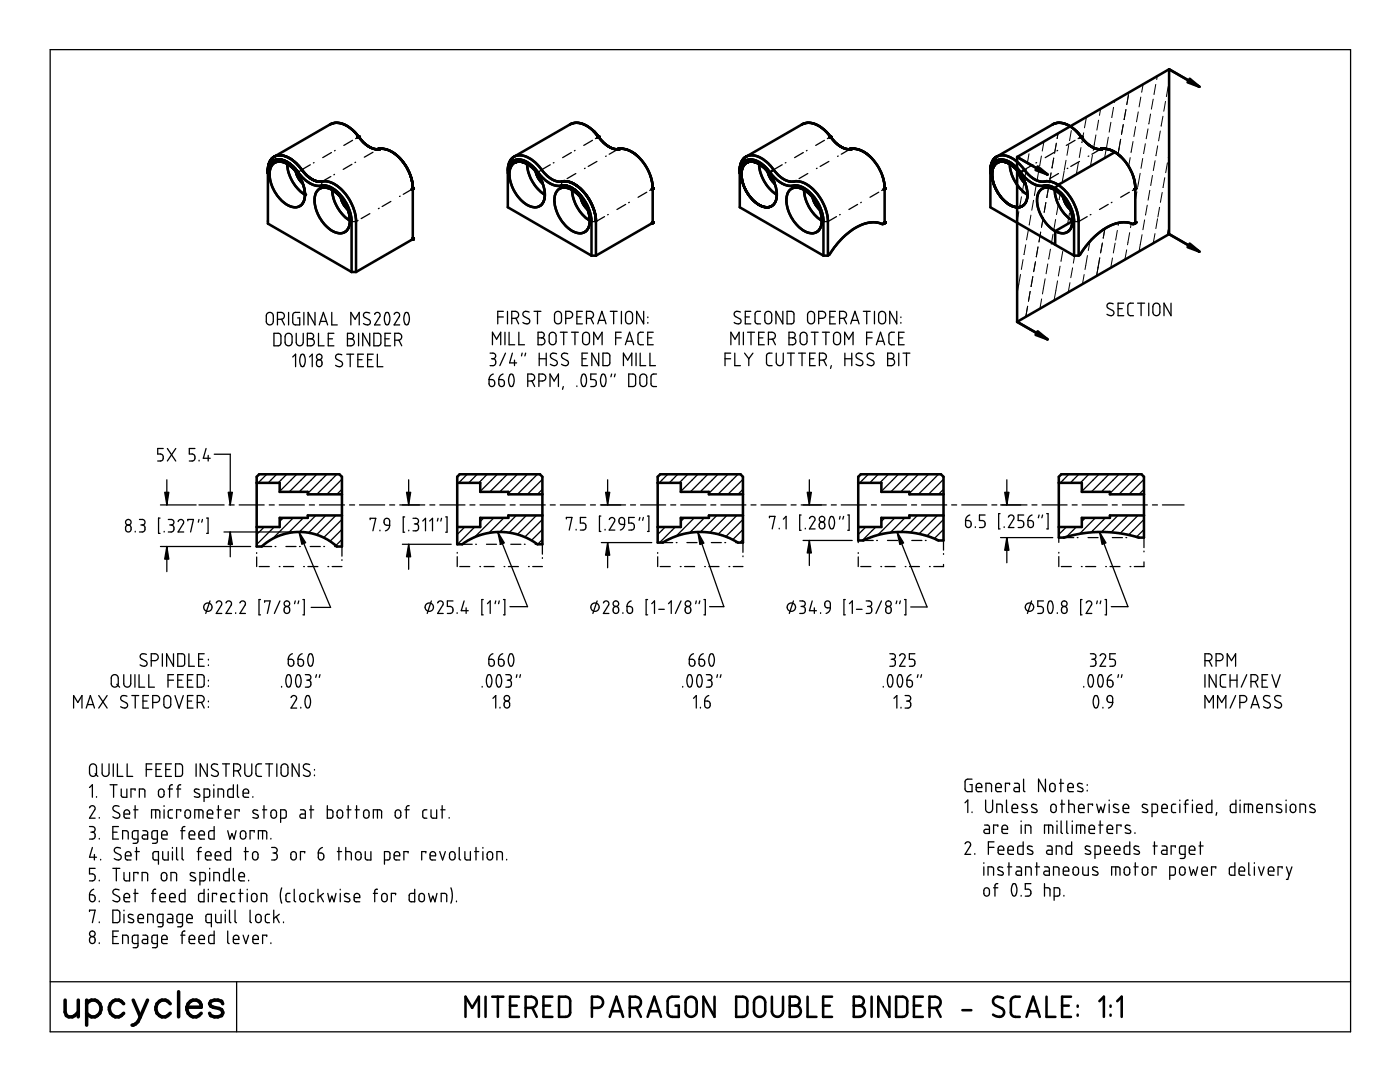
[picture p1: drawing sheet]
<svg xmlns="http://www.w3.org/2000/svg" width="279mm" height="216mm" viewBox="0 0 279 216" stroke-linecap="round" stroke-linejoin="round" font-family="sans-serif">
<g fill="none" stroke="#000" stroke-width=".2">
<path d="M225.2 18.9l-.3 2M227.7 19.4l-.4 1.9M227.9 18.4h.1M228.1 16.8l-.2 1.6M230.1 19.8l-.3 2M230.3 18.8h.1M230.7 16.8l-.4 2M230.9 15.2l-.1 .7M233.1 17.3l-.3 1.9M233.3 16.2v.1M203.9 39.3l-.4 2M204.3 36.6l-.3 1.9"/>
<path d="M204.9 33.6l-.4 2M205 32.6h.1M205.4 30.7l-.4 1.9M206.3 40l-.4 2M206.4 39h.1M206.8 37l-.4 2M207.3 34.1l-.3 1.9M207.8 31.1l-.3 2M208.3 28.2l-.3 1.9M208.9 39.4h.1M209.3 37.4l-.4 2M209.8 34.5l-.4 2"/>
<path d="M210.3 31.5l-.3 2M210.8 28.6l-.3 2M211 27.6h.1M211.2 26.6l-.2 1M211.6 38.8l-.2 1.1M212.4 34.1l-.4 2M212.7 32l-.3 1.9M213.3 29l-.4 2M213.8 26.1l-.4 1.9M214 25v.1M215.2 32.4l-.4 2.1M215.7 29.4l-.3 2"/>
<path d="M216.3 26.5l-.4 2M216.8 23.5l-.4 2M218 31l-.3 2M218.7 26.9l-.5 3.1M219.2 24l-.3 2M219.6 21.7l-.2 1.3M220.8 29.5l-.3 1.9M221.2 27.4l-.3 1.9M221.7 24.4l-.3 2M222.2 21.4l-.3 2M222.5 20.1l-.1 .3M223.6 27.8l-.5 2.9"/>
<path d="M224.2 24.8l-.4 2M224.3 23.8v.1M224.7 21.9l-.4 1.9M225.6 31.5l-.4 1.9M226.1 28.2l-.4 2.3M226.6 25.3l-.3 1.9M226.9 38.3l-.4 1.9M227.2 22.3l-.4 2M227.5 34.6l-.4 2.7M228 31.6l-.3 2M228.6 28.7l-.4 1.9M229.1 25.7l-.4 2"/>
<path d="M229.5 38l-.4 1.9M229.6 22.8l-.3 1.9M229.7 37h.1M230 35l-.3 2M230.5 32.1l-.3 1.9M231 29.1l-.3 2M231.6 26.1l-.4 2M231.7 25.1v.1M231.9 38.4l-.3 2M232.1 23.2l-.4 1.9M232.5 35.5l-.4 1.9M232.6 20.2l-.3 2"/>
<path d="M233 32.5l-.4 2M233.2 31.5h.1M233.3 30.6l-.1 .9M203.3 42.2l-.3 2M203.7 54.8l-.7 3.7M204.2 51.8l-.4 2M204.4 50.8h.1M204.7 48.9l-.3 1.9M205.2 45.9l-.3 2M205.6 58.1l-.3 2M205.7 42.9l-.3 2M205.8 57.1h.1"/>
<path d="M206.1 55.2l-.3 1.9M206.7 52.2l-.4 2M206.8 51.2h.1M207.2 49.3l-.4 1.9M207.7 46.3l-.4 2M207.9 59.6l-.4 2M208.2 43.4l-.3 1.9M208.6 55.6l-.6 3.1M208.7 40.4l-.3 2M209.1 52.7l-.3 1.9M209.6 49.7l-.3 2M210.1 46.8l-.3 1.9"/>
<path d="M210.3 45.7v.1M210.7 43.8l-.4 1.9M210.7 58l-.3 2M211.1 56l-.4 2M211.2 40.9l-.4 1.9M211.6 53.1l-.4 2M211.8 52.1h.1M212.1 50.2l-.3 1.9M213.4 42.5l-.3 1.9M213.5 56.4l-.3 1.9M214.1 53.4l-.4 2M214.5 50.8l-.3 1.7"/>
<path d="M216.4 54.8l-.4 1.9M217 51l-.5 2.8M217.6 48l-.4 2M219.5 51.5l-.7 3.6M220 48.5l-.4 2M220.2 47.5h.1M220.5 45.6l-.3 1.9M222 51.5l-.3 1.9M222.5 48.5l-.3 2M223 46l-.3 1.9M223.2 44.6v.4M224.9 49.8l-.4 2"/>
<path d="M225.4 46.4l-.4 2.5M225.8 44.7l-.2 .7M227.9 46.8l-.6 3.4M228.4 43.9l-.3 1.9M229 40.9l-.4 2M230.5 46.6l-.4 1.9M231 43.6l-.3 2M231.4 41.4l-.3 1.9M233.3 45l-.3 1.9M205.1 61.1l-.4 2.1"/>
</g>
<g fill="none" stroke="#000" stroke-width=".25">
<path d="M10 9.9h259.5v196h-259.5zM61.9 32.9l-2.4 1.5M62.7 32.4l-.2 .1M66 35.2l-1.7 1-.2 .8M66.1 30.4l-1.7 1.1M66.8 34.8l-.2 .1M66.9 30l-.1 .1M70.2 32.8l-1.7 1M70.4 28l-1.8 1M71 32.4h-.2M71.1 27.6l-.1 .1M74.4 30.4l-1.7 1"/>
<path d="M75.2 30h-.2M79.9 39.1l-.2 .1M82.2 37.8l-1.7 1M109.8 32.9l-2.4 1.5M110.6 32.4l-.2 .1M112.2 36.2l-.2 .8M112.6 36l-.2 .1M114 30.4l-1.7 1.1M114.8 30l-.2 .1M114.9 34.6l-1.7 1M116.8 33.6h-.2M118.2 28l-1.7 1"/>
<path d="M119 27.6l-.2 .1M119.1 32.2l-1.7 1M121 31.1l-.1 .1M123.3 29.8l-1.7 1M129.1 38.4l-1.8 1M129.8 37.9l-.1 .1M156.1 32.9l-1.7 1M156.8 32.4l-.1 .1M158.9 36l-.2 .1M160.3 30.4l-1.7 1.1M161.1 30l-.2 .1M161.2 34.6l-1.7 1"/>
<path d="M163.1 33.6h-.2M164.5 28l-1.7 1M165.3 27.6l-.2 .1M165.4 32.2l-1.7 1M167.3 31.1l-.1 .1M169.6 29.8l-1.7 1M175.4 38.4l-1.8 1M176.1 37.9l-.1 .1M206.1 32.9l-1.7 1M206.9 32.4l-.2 .1M208.9 36l-.1 .1M210.3 30.4l-1.7 1.1"/>
<path d="M211.1 30l-.2 .1M211.2 34.6l-1.7 1M213.1 33.6h-.1M214.5 28l-1.7 1M215.3 27.6l-.1 .1M215.4 32.2l-1.7 1M217.3 31.1l-.1 .1M219.6 29.8l-1.7 1M225.4 38.4l-1.8 1M226.1 37.9l-.1 .1M70.2 44.2h.9M71.5 44l-.2 .1"/>
<path d="M73.8 42.6l-1.7 1M75.7 41.6h-.2M78 40.2l-1.7 1M120.6 43.2l-1.7 1h-.9M121.4 42.8l-.1 .1M124.9 40.8l-1.8 1M125.6 40.4h-.1M166.9 43.2l-1.7 1h-.9M167.7 42.8l-.1 .1M171.2 40.8l-1.8 1M171.9 40.4h-.1M217 43.2l-1.7 1h-.9"/>
<path d="M217.7 42.8l-.1 .1M221.2 40.8l-1.8 1M221.9 40.4h-.1M53.4 62.5l.6-.1 .5 .5v1.4l-.4 .5h-.5l-.4-.5-.1-1.4zM54.7 66.5h1l.3 .4 .1 1.6-.4 .5h-1zM55.4 63.7h.8l.3-.2 .3-.4-.2-.6-.4-.2h-.8v2.5M56.2 63.7l.6 1.1M57.1 66.7l.6-.2 .6 .5v1.4l-.2 .4-.3 .2h-.4l-.5-.4v-1.5zM57.6 62.3v2.5M58.4 71.2l.6-.5v2.5M59.1 66.5v1.9l.3 .4 .3 .2 .5-.1 .3-.4v-2M59.8 62.3h-.9l-.5 .4v1.6l.3 .4 1.1 .1v-1.4h-.4"/>
<path d="M60.1 70.8l.1-.1a.67 .67 0 0 1 .7 .9v.6l-.2 .7a.44 .44 0 0 1-.5 .2 .44 .44 0 0 1-.3-.5l-.1-.9zM60.6 62.3v2.5M61.3 66.5h.9l.4 .4-.1 .5-.5 .2 .5 .2 .2 .4-.1 .5-.3 .3h-1zM61.3 67.6h.7M61.8 71.2l.5-.5v2.5M62.9 62.3v2.5l-1.4-2.5v2.5M63.3 72l.5-.2 .4 .2 .1 .7-.3 .4-.4 .1-.4-.3v-.7zM63.6 66.5v2.5h1.1M63.7 64.8l.8-2.5 .9 2.5M63.9 64.1h1.3M65.5 67.6h.9M66.2 62.3v2.5h1.1"/>
<path d="M66.6 66.5h-1.1v2.5h1.1M68.2 70.8l-.9-.1-.2 .2-.1 .4 .2 .3 1.1 .7 .1 .4-.2 .3-.5 .2-.7-.3M69.2 70.7h1.4M69.3 66.5h.9l.3 .3-.1 .6-.4 .2 .5 .2 .2 .4-.1 .5-.3 .3h-1zM69.3 67.6h.7M69.9 70.7v2.5M70 64.8v-2.5l.9 1.4 .8-1.4v2.5M71.4 71.8h.9M71.6 66.5v2.5M72.5 70.7h-1.1v2.5h1.1M73.4 71.8h.8M73.8 62.5l-1-.1-.2 .3-.1 .3 .2 .3 1.1 .6 .1 .6-.5 .3-.9-.2"/>
<path d="M73.8 66.5v2.5l-1.4-2.5v2.5M74.5 70.7h-1.1v2.5h1.1M74.6 66.5h1l.4 .4v1.6l-.4 .5h-1zM74.8 62.7l.2-.3 .4-.1 .5 .5-.1 .4-1 1.6h1.1M75.3 70.7v2.5h1.1M76.8 67.6h.9M77 62.4h.1a.76 .76 0 0 1 .7 .9v.7l-.3 .7a.63 .63 0 0 1-.8-.8l.1-.8zM78 66.5h-1.2v2.5h1.2M78.7 62.7l.1-.2 .5-.2 .5 .5-.1 .4-1 1.6h1.1M78.8 67.9h.8l.3-.2 .3-.4-.1-.5-.5-.3h-.8v2.5M79.6 67.9l.6 1.1M80.9 62.4h.1a.76 .76 0 0 1 .7 .9v.8l-.2 .5a.43 .43 0 0 1-.6 .2 .43 .43 0 0 1-.2-.6l-.1-.9z"/>
<path d="M97.6 75.7l.7 .1 .3 .1 .1 .8-.2 .3-.5 .1-.3-.2zM97.8 70.5h.8l.3 .3-.1 .6-.4 .2M98.1 71.6h.3M98.3 68.8v-2.5l.8 1.4 .8-1.4v2.5M98.4 71.6l.4 .2 .1 .8-.4 .4h-.7M98.4 74.6l-.5 .4-.3 .7M99.3 63.2h1.2M99.5 75.7l.8 .1 .2 .1 .2 .7-.2 .4-.5 .1-.3-.2zM100.4 74.6l-.6 .4-.3 .7M100.5 62.1h-1.2v2.5M100.8 66.3v2.5M100.9 70.5l-1.1 2.5"/>
<path d="M101.3 62.1v2.5M101.6 66.3v2.5h1.1M101.8 74.7h.4l.4 .7v.9l-.3 .7a.61 .61 0 0 1-.6-.1 .61 .61 0 0 1-.2-.7v-.7zM102.1 63.5h.8l.4-.1 .2-.4-.1-.6-.4-.3h-.9v2.5M102.3 70.5l-.6 1.9h1.4M102.7 71.9v1.1M103 63.5l.5 1.1M103.5 66.3v2.5h1.2M104.2 70.5l-.1 .5M104.9 70.5l-.1 .5M105.3 76h.9l.4-.2 .1-.6-.3-.5-1.1-.1v2.5M105.6 62.3l-.8-.2-.4 .5 .1 .5 1.1 .6 .1 .5-.1 .3-.6 .1-.6-.3"/>
<path d="M106.2 76l.5 1.1M106.6 62.1h1.3M107.3 62.1v2.5M107.4 66.3h.8l.4 .3-.1 .6-.4 .2 .5 .2 .2 .6-.2 .3-.3 .3h-.9zM107.4 67.4h.7M107.5 76h.9l.4-.2 .1-.6-.3-.5-1.1-.1v2.5M107.6 71.6h1.4M107.6 70.5v2.5M109 70.5v2.5M109.7 66.6l.3-.3h.5l.5 .5v1.4l-.5 .6-.5-.1-.3-.3-.1-1.6zM109.8 77.1v-2.5l.8 1.4 .8-1.4v2.5M110.9 62.3l.5-.2 .4 .2 .2 .3 .1 1.5-.5 .5h-.6l-.3-.5v-1.3z"/>
<path d="M111.1 70.6l-.9-.1-.3 .3-.1 .3 .3 .4 1 .6v.6l-.3 .3-.5-.1-.5-.2M111.8 66.3h1.4M112.4 77.1l-.1 .6M112.5 66.3v2.5M112.9 63.5l1.1-.1 .3-.5-.2-.5-.3-.3h-.9v2.5M113.3 70.6l-.8-.1-.4 .2v.4l.2 .4 1 .6 .1 .6-.4 .3-.9-.3M114 66.3h1.4M114.7 66.3v2.5M115.1 63.2h.9M115.1 77v.1M116.2 71.6h.8M116.2 74.8l.1-.1a.63 .63 0 0 1 .7 .9l.1 .6-.2 .6a.42 .42 0 0 1-.6 .3 .42 .42 0 0 1-.2-.5l-.1-1z"/>
<path d="M116.2 62.1h-1.1v2.5h1.1M116.4 66.6l.3-.3h.5l.4 .5v1.4l-.4 .6-.6-.1-.3-.4v-1.5zM117.1 63.5h.7l.4-.1 .2-.5-.1-.5-.4-.3h-.8v2.5M117.3 70.5h-1.1v2.5h1.1M117.9 63.5l.5 1.1M118.5 68.8v-2.5l.8 1.4 .9-1.4v2.5M119 74.6h-1.1v1.1l.7 .1 .4 .4v.5l-.2 .3-.9 .1M119.3 64.6l.8-2.5 .8 2.5M119.5 70.5v2.5l-1.4-2.5v2.5M119.5 63.9h1.2M120.1 74.7a.65 .65 0 0 1 .7 .2 .65 .65 0 0 1 .1 .7l-.1 1.2a.42 .42 0 0 1-.6 .3 .42 .42 0 0 1-.2-.5l-.2-1zM120.3 70.5h1.1l.3 .3v1.7l-.4 .5h-1z"/>
<path d="M121.8 62.1h1.4M122.1 74.6l-.2 .6M122.5 62.1v2.5M122.8 74.6l-.2 .6M122.9 67.4h1.1M124 66.3h-1.1v2.5M124 62.1v2.5M124.4 73v-2.5l.9 1.4 .8-1.4v2.5M124.8 68.8l.8-2.5 .9 2.5M125 62.3l.6-.2 .4 .2 .2 .3v1.4l-.1 .4-.3 .2h-.5l-.4-.4-.1-1.5zM125 68.1h1.2M125.5 74.6h.9l.4 .4 .1 1.7-.4 .4h-1z"/>
<path d="M126.9 70.5v2.5M127.8 70.5v2.5h1.1M127.8 74.9l.7-.3 .5 .4 .1 1.6-.4 .5h-.6l-.4-.5v-1.4zM128.4 66.3h-.7l-.4 .4 .1 1.8 .3 .3h.7M128.5 62.1v2.5l-1.4-2.5v2.5M129.3 67.4h.8M129.3 63.2v.2M129.3 64.3v.2M129.7 70.5v2.5h1.1M130.4 66.3h-1.1v2.5h1.1M131 74.6l-.7 .1-.4 .4 .1 1.8 .4 .2h.6M144.7 71.6h1.1"/>
<path d="M145.8 70.5h-1.1v2.5M145.9 68.8v-2.5l.8 1.4 .8-1.4v2.5M146.6 70.5v2.5h1.2M147.8 62.3l-.8-.2-.5 .5 .1 .5 1.2 .6 .1 .5-.1 .3-.6 .1-.7-.3M148.4 66.3v2.5M148.6 70.5l.8 1.1M148.7 63.2h.9M149.2 66.3h1.4M149.4 71.6v1.4M149.8 62.1h-1.1v2.5h1.1M149.9 66.3v2.5M150.3 70.5l-.9 1.1"/>
<path d="M151.4 67.4h.9M151.8 62.1h-.7l-.4 .5v1.7l.3 .3h.8M152.5 66.3h-1.1v2.5h1.1M152.8 62.3l.6-.2 .4 .2 .2 .3v1.5l-.5 .5h-.5l-.3-.5-.1-1.4zM153.4 67.7h.8l.4-.3 .1-.5-.2-.4-.3-.2h-.8v2.5M154.1 70.5h-.7l-.4 .5v1.7l.3 .2 .8 .1M154.2 67.7l.5 1.1M154.9 70.5v1.9l.3 .5 .3 .1 .5-.1 .3-.4v-2M156.2 62.1v2.5l-1.3-2.5v2.5M157.1 62.1h.9l.4 .3 .1 1.8-.3 .4h-1.1zM157.1 70.5h1.4M157.5 66.3h.8l.4 .3-.1 .6-.4 .2 .5 .2 .1 .7-.5 .5h-.8z"/>
<path d="M157.5 67.4h.7M157.8 70.5v2.5M159.4 70.5h1.4M159.8 66.6l.3-.3h.5l.4 .5 .1 1.4-.5 .6-.6-.1-.3-.4v-1.4zM160.1 70.5v2.5M161.4 62.3l.5-.2 .4 .2 .2 .3 .1 1.5-.1 .2-.5 .3-.5-.1-.3-.4v-1.3zM161.6 71.6h.8M161.9 66.3h1.4M162.6 66.3v2.5M162.7 70.5h-1.1v2.5h1.1M163.4 63.5h.8l.3-.1 .3-.5-.2-.5-.3-.3h-.9v2.5M163.5 71.9l.9-.1 .4-.2 .1-.5-.2-.4-.4-.2h-.8v2.5"/>
<path d="M164.1 66.3h1.4M164.4 71.8l.5 1.2M164.8 66.3v2.5M165.6 63.2h.9M165.9 73l-.1 .5M166.5 66.6l.6-.3 .6 .4v1.5l-.4 .6-.7-.1-.2-.4-.1-1.4zM166.7 62.1h-1.1v2.5h1.1M167.6 63.5h.7l.4-.1 .3-.5-.2-.5-.4-.3h-.8v2.5M168.4 63.5l.6 1.1M168.6 68.8v-2.5l.8 1.4 .8-1.4v2.5M168.6 71.6h1.4M168.6 70.5v2.5"/>
<path d="M169.8 64.6l.8-2.5 .8 2.5M170 70.5v2.5M170 63.9h1.2M172.1 70.6l-.9-.1-.3 .3-.1 .4 .2 .3 1.1 .6v.6l-.3 .3-.5-.1-.5-.2M172.3 62.1h1.4M173 67.4h1.1M173 62.1v2.5M174.1 66.3h-1.1v2.5M174.3 70.6l-.9-.1-.3 .3v.3l.2 .4 1 .5 .1 .3v.4l-.4 .3-.5-.1-.4-.2M174.5 62.1v2.5M174.9 68.8l.8-2.5 .9 2.5M175.1 68.1h1.2"/>
<path d="M175.5 62.3l.4-.2 .4 .1 .4 .5v1.4l-.4 .5-.7-.1-.2-.4-.1-1.4zM177.1 70.5h.9l.4 .4-.1 .5-.5 .2 .5 .1 .2 .5-.1 .5-.3 .2-1 .1zM177.1 71.6h.7M178.5 66.3h-.7l-.4 .4v1.8l.4 .3h.7M179 62.1v2.5l-1.4-2.5v2.5M179.3 67.4h.9M179.4 70.5v2.5M179.8 63.2v.2M179.8 64.3v.2M180.2 70.5h1.4M180.4 66.3h-1.1v2.5h1.1M180.9 70.5v2.5"/>
<path d="M222.2 60.6l-.9-.1-.3 .3-.1 .3 .2 .4 1.1 .6v.6l-.4 .3-.9-.3M223.1 61.6h.9M224.3 60.5h-1.2v2.5h1.2M226.2 60.5h-.8l-.3 .5v1.6l.3 .3 .8 .1M227 60.5h1.4M227.7 60.5v2.5M229.3 60.5v2.5M230.3 60.7l.6-.2 .3 .1 .3 .4v1.4l-.5 .5-.4 .1-.5-.4v-1.4zM233.7 60.5v2.5l-1.4-2.5v2.5M32.6 89.5h-1.1v1.1h.7l.4 .5v.4l-.2 .3-.9 .2M33.3 95.7v5.1M33.4 89.5l1.7 2.5"/>
<path d="M35.1 89.5l-1.7 2.5M38.9 89.5h-1.1v1.1h.7l.3 .2 .1 .3-.2 .7-.3 .2h-.6M39.7 91.8v.2M41.1 89.5l-.5 1.9h1.4M41.6 90.9v1.1M42.8 90.6h3.2v10.2M53.2 94.6l-1.7 1.8M55.2 94.6l-1.7 1.8M57.2 94.6l-1.7 1.8M59.2 94.6l-3.4 3.4M61.2 94.6l-3.5 3.5M63.2 94.6l-3.5 3.5"/>
<path d="M65.2 94.6l-3.8 3.8M67.2 94.6l-4 4M68.2 95.7l-3 2.9M68.2 97.6l-1 1M81.6 95.7v5.1M93.2 94.6l-1.7 1.8M95.2 94.6l-1.7 1.8M97.2 94.6l-1.7 1.8M99.3 94.6l-3.5 3.4M101.2 94.6l-3.5 3.5M103.3 94.6l-3.5 3.5M105.2 94.6l-3.7 3.8"/>
<path d="M107.3 94.6l-4 4M108.2 97.6l-.9 1M108.2 95.7l-3 2.9M121.3 95.7v5.1M133.3 94.6l-1.7 1.8M135.3 94.6l-1.7 1.8M137.3 94.6l-1.7 1.8M139.3 94.6l-3.4 3.4M141.3 94.6l-3.5 3.5M143.3 94.6l-3.5 3.5M145.3 94.6l-3.8 3.8M147.3 94.6l-4 4"/>
<path d="M148.3 97.6l-1 1M148.3 95.7l-3 2.9M161.5 95.7v5.1M173.3 94.6l-1.7 1.8M175.3 94.6l-1.7 1.8M177.3 94.6l-1.7 1.8M179.3 94.6l-3.4 3.4M181.3 94.6l-3.5 3.5M183.3 94.6l-3.5 3.5M185.3 94.6l-3.8 3.8M187.3 94.6l-4 4M188.3 97.6l-1 1"/>
<path d="M188.3 95.7l-3 2.9M200.9 95.7v5.1M213.3 94.6l-1.7 1.8M215.3 94.6l-1.7 1.8M217.3 94.6l-1.7 1.8M219.3 94.6l-3.4 3.4M221.3 94.6l-3.5 3.5M223.3 94.6l-3.5 3.5M225.3 94.6l-3.8 3.8M227.3 94.6l-4 4M228.3 97.6l-1 1M228.3 95.7l-3 2.9"/>
<path d="M25.2 104.9l.4-.1 .5 .2 .1 .7-.3 .4-.4 .1-.4-.3v-.7zM27 106v.2M27.8 103.7h.7l.4 .2v.6l-.5 .3M28.1 104.8h.3M28.4 104.8l.5 .2v.8l-.3 .3-.8 .1M31.9 103.4h-.3v3h.3M32 109.1h18M32 100.8h7.1M32.8 106v.2M33.3 109.1v5M33.6 103.7h.6l.4 .2v.6l-.4 .3M33.9 104.8h.3"/>
<path d="M34.2 104.8l.3 .1 .2 .3-.1 .7-.4 .3h-.6M35.5 104.1l.5-.4h.4l.2 .2v.5l-1.1 1.8h1.2M37.5 103.9v-.2h1.1l-.6 2.5M39.7 100.8h5M39.7 103.7l-.1 .5M40.4 103.7l-.1 .5M41.2 103.4h.3v3h-.3M41.9 119.9l-.8 2.5M44.7 106.2h13.8M45.7 100.8h1M46 106.2v4.9M47.7 100.8h5"/>
<path d="M51.2 110.3v.1M51.2 111.1v2M51.7 113.1h2M52 119.6h-.3v3.1h.3M52.2 109.1h2M52.7 105.2l-1.5 1.4M53.7 100.8h1M54.7 105.2l-3.5 3.4M54.9 109.1h.2M55.7 113.1h.2M55.7 100.8h5M55.9 119.9l-1.1 2.5"/>
<path d="M56.5 103.3l-.7 .8M56.6 113.1h2M57.1 109.1h2M58.5 103.3l-4.2 4.2M58.9 119.9l-.1 .6M59.6 119.9l-.1 .6M59.7 106.2l6.3 15h-3.9M59.8 109.1h.1M60.5 119.6h.2v3.1h-.2M60.5 103.3l-3 3.1M60.6 113.1h.1M61.4 113.1h2"/>
<path d="M61.7 100.8h1.1M61.9 109.1h2M63 102.8l-3.3 3.4M63.8 100.8h4.9M64.6 109.1h.2M65 102.8l-3.4 3.5M65.4 113.1h.2M66.3 113.1h1.9M66.8 109.1h.4M67 102.8l-3.8 3.9M68.2 107.7l-1.2 1.2M68.2 105.6l-2.3 2.4"/>
<path d="M68.2 103.7l-3.6 3.6M68.2 109.1v1.9M68.2 111.7v.1M69.8 100.8h1M71.8 100.8h5M73.9 103.7v-.3h1.1l-.6 2.5M75.8 105.8v.1M76.8 103.5l.5-.1 .3 .2 .2 .3v.9h-.8l-.2-.2-.2-.7zM77.8 104.8l-.3 .8-.6 .3M77.8 100.8h1M79.8 100.8h5M80.3 108.6h9.7"/>
<path d="M80.8 103.1h-.3v3.1h.3M81.6 108.6v5M81.6 105.8v.1M82.4 103.4h.7l.4 .4-.1 .6-.4 .1M82.7 104.5h.3M83 104.5l.5 .3v.8l-.3 .3h-.8M84.4 104l.5-.6v2.5M85.7 104l.6-.6v2.5M85.8 100.8h1M86.1 119.9l-.8 2.5M87.4 103.4l-.1 .6M87.8 100.8h5"/>
<path d="M88.1 103.4l-.1 .6M88.9 103.1h.3v3.1h-.3M90.4 119.9h-1.1v1.1h.7l.3 .2 .1 .3-.2 .8-.9 .1M91.2 110.2v.2M91.2 111.1v2M91.8 113.1h1.9M92.2 108.6h2M92.6 119.9l-.5 2h1.4M92.8 105.2l-1.6 1.4M93.8 100.8h1M94.7 105.2l-3.4 3.4M94.9 108.6h.2"/>
<path d="M95.8 113.1h.1M95.8 100.8h5M96.4 119.6h-.2v3.1h.2M96.5 103.3l-.7 .8M96.6 113.1h2M97.1 108.6h2M98.6 103.3l-3.9 3.9M98.9 119.9l-.1 .6M99.3 106.2l6 14.9h-3.5M99.6 119.9l-.1 .6M99.8 108.6h.1M100.5 119.6h.3v3.1h-.3"/>
<path d="M100.5 103.3l-2.9 3M100.6 113.1h.2M101.5 113.1h2M101.8 100.8h1M101.9 108.6h2M103 102.8l-3.2 3.4M103.8 100.8h5M104.6 108.6h.2M105.1 102.8l-3.5 3.5M105.5 113.1h.1M106.3 113.1h1.9M107.1 102.8l-3.8 3.8"/>
<path d="M108.2 107.7l-.9 .9h-.5M108.2 105.6l-2.1 2.2M108.2 103.7l-3.5 3.5M108.2 108.6v2M108.2 111.3v.1M109.8 100.8h1M111.8 100.8h5M113 103.5v-.2h1.2l-.6 2.5M115 105.6v.2M116.9 103.3h-1.1v1.1h.8l.3 .4v.5l-.2 .3-.9 .2M117.8 100.8h1M119.2 119.9l-.9 2.5"/>
<path d="M119.8 100.8h5M119.9 103h-.3v3h.3M120 108.3h10.1M120.8 105.6v.2M121.3 108.3v5M121.6 103.7l.2-.3 .4-.1 .3 .1 .2 .4-1.1 2h1.1M123.6 103.5l.5-.2 .4 .2 .2 1.1h-.7l-.3-.1-.2-.3zM124.7 104.6l-.3 .8-.6 .4M125.8 100.8h1M126 119.9l-.7 .4-.2 .7M126.6 103.3h-1.1v1.1h.8l.3 .5-.2 .7-.9 .2M127.7 103.3l-.1 .5"/>
<path d="M127.8 100.8h5M128.4 103.3l-.2 .5M129.2 103h.3v3h-.3M129.2 119.6h-.3v3.1h.3M131.3 110.3v.1M131.3 111.1v2M131.8 113.1h2M132.3 108.3h1.9M132.8 105.2l-1.5 1.4M133.9 100.8h1M134.8 105.2l-3.2 3.1M135 108.3h.1"/>
<path d="M135.8 113.1h.1M135.8 100.8h5.1M135.9 119.9l-1.1 2.5M136.6 103.3l-.7 .8M136.6 113.1h2M137.1 108.3h2M138.6 103.3l-3.7 3.7M139 119.9l-.2 .6M139.3 106.2l5.2 14.9h-2.9M139.7 119.9l-.2 .6M139.8 108.3h.2M140.5 119.6h.3v3.1h-.3"/>
<path d="M140.6 103.3l-3 3M140.6 113.1h.2M141.5 113.1h2M141.9 100.8h1M142 108.3h2M143.1 102.8l-3.3 3.4M143.9 100.8h5M144.7 108.3h.1M145.1 102.8l-3.5 3.5M145.5 113.1h.1M146.3 113.1h2M146.8 108.3h.5"/>
<path d="M147.1 102.8l-3.8 3.8M148.3 107.7l-.7 .6M148.3 105.6l-2.1 2.1M148.3 103.7l-3.5 3.4M148.3 108.3v1.9M148.3 110.9v.2M149.9 100.8h1M151.9 100.8h5M153.6 103.3v-.3h1.1l-.6 2.5M155.5 105.4v.1M156.3 103.6l.6-.6v2.5M157.9 100.8h1"/>
<path d="M158.3 119.9l-.8 2.5M159.6 119.9h.7l.4 .4-.1 .5-.5 .2M159.9 102.8h-.3v3h.3M159.9 100.8h5M160.3 107.8h9.8M160.7 105.4v.1M161.5 107.8v5M161.5 103.5l.6-.5 .3 .1 .2 .3v.4l-1.1 1.7h1.2M162.1 119.9l-.6 2h1.4M163.6 104.4l.3-.2 .6 .2 .1 .7-.2 .3-.5 .1-.3-.2-.1-.2zM165.7 103.2a.61 .61 0 0 1 .7 .1 .61 .61 0 0 1 .1 .6v.7l-.2 .7a.44 .44 0 0 1-.5 .2 .44 .44 0 0 1-.3-.6l-.1-.8zM165.9 100.8h1"/>
<path d="M167.7 103l-.2 .6M167.9 100.8h5M168.4 103l-.2 .6M168.7 119.6h-.3v3.1h.3M169.2 102.8h.3v3h-.3M171.3 107.8v.5M171.3 110.3v.1M171.3 111.1v2M171.8 113.1h2M172.3 107.8h2M172.8 105.2l-1.5 1.4M172.9 119.9h.7l.4 .4-.2 .5-.4 .2"/>
<path d="M173.9 100.8h1M174.8 105.2l-2.7 2.6M175 107.8h.1M175.8 113.1h.1M175.9 119.9l-1.1 2.5M175.9 100.8h5M176.6 103.3l-.7 .8M176.6 113.1h2M177.1 107.8h2M178.6 103.3l-3.4 3.5M179 119.9l-.2 .6M179 106.2l6 14.9h-3.2"/>
<path d="M179.7 119.9l-.2 .6M179.8 107.8h.2M180.5 119.6h.3v3.1h-.3M180.6 103.3l-2.9 3M180.7 113.1h.1M181.5 113.1h2M181.9 100.8h1M182 107.8h2M183.1 102.8l-3.3 3.4M183.9 100.8h5M184.7 107.8h.1M185.1 102.8l-3.4 3.5"/>
<path d="M185.5 113.1h.2M186.8 107.8h.5M187.1 102.8l-3.7 3.7M188.3 107.7l-.2 .1M188.3 105.6l-1.8 1.9M188.3 103.7l-3.3 3.2M188.3 112.6v.5h-1.9M188.3 107.8v2M188.3 110.5v.1M189.9 100.8h1M191.9 100.8h5M192.7 103.9h.7l.3 .2 .1 .7-.2 .3-.5 .2-.3-.2-.1-.3z"/>
<path d="M193.5 102.8l-.6 .4-.2 .7M194.6 105.1v.2M196.6 102.8h-1.1v1.1h.7l.4 .5-.2 .7-.3 .2h-.6M198 100.8h.9M199.6 102.5h-.3v3h.3M199.7 107.3h10.4M199.7 100.8h5.3M200.4 105.1v.2M200.9 107.3v5M201.3 103.2l.4-.4h.3l.3 .3v.4l-1 1.8h1.1M204.3 102.8h-1.1v1.1h.7l.4 .4v.5l-.2 .3-.9 .2M205.1 103.9h.7l.4 .2v.7l-.2 .4-.4 .1-.4-.3z"/>
<path d="M205.9 119.9l-.9 2.5M206 100.8h.9M206 102.8l-.6 .4-.3 .7M207.4 102.8l-.2 .5M208 100.8h5M208.1 102.8l-.2 .5M208.2 119.9h-1.1v1.1h.7l.3 .2 .1 .3-.1 .8-1 .1M208.9 102.5h.3v3h-.3M211.3 107.3v.9M211.3 110.2v.2M211.3 111.1v2M211.8 113.1h2"/>
<path d="M212.3 107.3h2M212.8 105.2l-1.5 1.4M214 100.8h1M214.8 105.2l-2 1.9M215 107.3h.1M215.8 113.1h.2M215.9 119.6h-.2v3.1h.2M216 100.8h5M216.6 103.3l-.7 .8M216.7 113.1h2M217.1 107.3h2M218.6 103.3l-3.2 3.2"/>
<path d="M219 119.9l-.1 .6M219.4 106.2l5.7 14.9h-3.3M219.7 119.9l-.1 .6M219.8 107.3h.2M220.5 119.6h.3v3.1h-.3M220.6 103.3l-2.9 2.9M220.7 113.1h.1M221.5 113.1h2M222 100.8h1M222 107.3h2M223.1 102.8l-3.3 3.4M224 100.8h5"/>
<path d="M224.7 107.3h.2M225.1 102.8l-3.4 3.4M225.5 113.1h.2M226.9 107.3h.4M227.1 102.8l-3.6 3.6M228.3 105.6l-1.5 1.5M228.3 103.7l-3.1 3M228.3 112.1v1h-1.9M228.3 107.3v2M228.3 110v.1M230 100.8h1M232 100.8h4.3"/>
<path d="M19.7 138.8l1.7 2.5M21.4 138.8l-1.7 2.5M22.4 134.8l.7-.2 .5 .5v1.6l-.5 .4h-.5l-.4-.5v-1.4zM23.3 136.5l.6 .6M24.7 134.6v1.9l.2 .4 .4 .2 .4-.1 .4-.3v-2.1M25.3 138.9l-.9-.1-.2 .2-.1 .5 .2 .3 1 .6 .2 .2-.1 .4-.6 .3-.7-.3M26.3 138.8h1.4M26.9 134.6v2.5M27 138.8v2.5M27.7 134.6v2.5h1.2M28.5 139.9h.9M29.2 130.6l-.9-.1-.2 .2-.1 .4 .1 .3 1.1 .6 .2 .3-.1 .4-.6 .2-.7-.2"/>
<path d="M29.6 138.8h-1.1v2.5h1.1M29.7 134.6v2.5h1.1M30.2 131.8h.8l.3-.1 .3-.4-.1-.6-.5-.2h-.8v2.4M32.4 130.5v2.4M32.9 139l.6-.2 .6 .5v1.4l-.1 .3-.4 .3-.5-.1-.4-.4v-1.5zM33.5 135.7h1.1M34.6 134.6h-1.1v2.5M34.6 130.5v2.4l-1.3-2.4v2.4M34.9 138.8l.9 2.5 .8-2.5M35.5 130.5h1l.3 .3 .1 1.7-.4 .4h-1zM35.5 135.7h.8M36.6 134.6h-1.1v2.5h1.1"/>
<path d="M37.4 135.7h.8M37.4 139.9h.8M37.7 130.5v2.4h1.1M38.5 134.6h-1.1v2.5h1.1M38.5 138.8h-1.1v2.5h1.1M39.4 134.6h.9l.4 .3v1.8l-.3 .4h-1zM39.6 131.6h.9M40.7 130.5h-1.1v2.4h1.1M41.6 131.6v.1M41.6 132.7v.1M41.6 135.7v.2M41.6 136.8v.2"/>
<path d="M41.6 139.9v.1M43.2 120.3l.2-.3 .4-.1 .5 .5-.1 .3-1 1.7h1.1M45.1 120.3l.2-.3 .5-.1 .4 .5-.1 .3-1 1.7h1.1M47 122.3v.1M47.9 120.3l.4-.4 .6 .3 .1 .5-1.1 1.7h1.1M52.8 120.2v-.3h1.1l-.5 2.5M56.2 137v.1M56.9 121.2l.4-.2 .4 .2 .1 .7-.2 .4-.4 .1-.4-.2-.1-.7zM57.4 134.7a.67 .67 0 0 1 .7 .8v.9l-.3 .6a.69 .69 0 0 1-.7-.8v-.7zM57.5 131.6h.6l.4 .2 .1 .7-.2 .3-.4 .1-.4-.2zM58.1 139.2l.2-.3 .5-.1 .3 .2 .1 .3-1.1 2h1.1M58.4 130.5l-.7 .4-.2 .7"/>
<path d="M59.3 134.7a.67 .67 0 0 1 .8 .8l-.1 .9-.2 .6a.69 .69 0 0 1-.8-.8v-.7zM59.5 131.6h.6l.4 .2 .1 .7-.2 .3-.4 .1-.4-.2zM60.3 130.5l-.6 .3-.2 .8M60.9 134.6l.8 .1 .3 .3-.1 .5-.4 .2M61.2 138.9a.69 .69 0 0 1 .8 .8v.7l-.3 .6a.43 .43 0 0 1-.5 .2 .43 .43 0 0 1-.2-.5l-.1-1zM61.2 135.7h.3M61.5 135.7l.5 .3v.8l-.3 .3h-.8M61.7 130.5h.1a.69 .69 0 0 1 .7 .9v.7l-.2 .7a.47 .47 0 0 1-.6 0 .47 .47 0 0 1-.2-.5l-.1-.9zM63.2 134.6l-.2 .6M63.9 134.6l-.2 .6M87.3 120.3l.3-.3 .4-.1 .3 .2 .2 .3-1.2 2h1.2M91.2 122.3v.1"/>
<path d="M93 121.3v1.1M96.2 137v.1M97.3 120.5l.5-.6v2.5M97.4 134.7a.69 .69 0 0 1 .7 .8v.7l-.3 .8a.72 .72 0 0 1-.7-.9v-.7zM97.6 131.6h.6l.4 .2 .1 .7-.3 .4h-.4l-.4-.2zM98.4 130.5l-.6 .3-.2 .8M98.4 139.3l.5-.5v2.5M99.3 134.7h.1a.69 .69 0 0 1 .7 .8v.8l-.3 .7a.72 .72 0 0 1-.8-.9v-.7zM99.5 131.6h.6l.4 .2 .1 .7-.2 .4h-.4l-.4-.2zM100.3 130.5l-.6 .3-.2 .8M100.9 134.6h.7l.4 .3v.5l-.5 .3M101.2 135.7h.3"/>
<path d="M101.5 135.7l.3 .1 .2 .3v.7l-.3 .3h-.8M101.7 130.6l.1-.1a.69 .69 0 0 1 .7 .9v.8l-.3 .7a.7 .7 0 0 1-.7-.9v-.7zM103.2 134.6l-.2 .6M103.9 134.6l-.2 .6M120.4 120.3l.3-.3 .4-.1 .4 .5v.3l-1.1 1.7h1.1M122.5 121.2l.5-.2 .4 .3 .1 .6-.2 .4-.4 .1-.5-.2v-.8zM124.3 122.3v.1M125.1 121h.7l.4 .2v.8l-.2 .3-.4 .1-.3-.2-.2-.3zM130.1 120.5l.5-.6v2.5M131.5 121.6h1.1M133.4 120.5l.6-.6v2.5M136.2 137v.1"/>
<path d="M136.8 121.2l.4-.2 .6 .2 .1 .7-.3 .4-.4 .1-.3-.2-.2-.3zM137.4 134.7a.69 .69 0 0 1 .8 .8l-.1 .9-.2 .6a.7 .7 0 0 1-.8-.9v-.6zM137.6 131.6h.6l.4 .2 .1 .6-.3 .5h-.4l-.3-.2zM138.4 130.5l-.5 .3-.3 .8M138.4 139.3l.6-.5v2.5M139.3 134.7h.1a.69 .69 0 0 1 .7 .8v.8l-.3 .7a.69 .69 0 0 1-.8-.8l.1-.8zM139.5 131.6h.6l.4 .2 .1 .6-.3 .5h-.3l-.4-.2zM140.4 130.5l-.6 .3-.3 .8M140.6 139.9h.8l.3 .3v.6l-.2 .4-.5 .1-.3-.3zM141 134.6h.7l.3 .3v.5l-.5 .3M141.2 135.7h.3M141.5 138.8l-.6 .4-.3 .7"/>
<path d="M141.5 135.7l.5 .3 .1 .7-.4 .4h-.7M141.7 130.6l.1-.1a.69 .69 0 0 1 .8 .9l-.1 .7-.2 .7a.45 .45 0 0 1-.6 0 .45 .45 0 0 1-.2-.5v-.8zM143.2 134.6l-.1 .6M143.9 134.6l-.2 .6M159.9 121h.2M160.1 121l.5 .2 .1 .8-.4 .4h-.7M162.5 121.3v1.1M163.8 122.3v.1M164.8 120l.5-.1 .3 .2 .1 1.2h-.7l-.3-.2-.1-.7zM165.7 121.3l-.2 .6-.6 .5M169.5 120.5l.6-.6v2.5M170.9 121.6h1.1"/>
<path d="M173.1 121h.3M173.4 121l.5 .2v.8l-.3 .4h-.7M176.3 137v.1M176.9 121.2l.5-.2 .4 .2 .1 .7-.2 .4-.5 .1-.4-.2v-.7zM177.4 134.7a.67 .67 0 0 1 .8 .8v.8l-.3 .7a.69 .69 0 0 1-.8-.8v-.7zM177.6 130.5h.7l.3 .3v.5l-.5 .3M177.9 131.6h.2M178.1 131.6l.5 .2 .1 .8-.4 .3h-.7M178.4 139.3l.6-.5v2.5M179.3 134.7h.1a.67 .67 0 0 1 .7 .8v.9l-.3 .6a.69 .69 0 0 1-.7-.8v-.7zM179.5 130.9l.5-.4 .6 .2v.5l-1.1 1.7h1.1M180.6 138.8h.7l.4 .3v.5l-.5 .3"/>
<path d="M180.9 139.9h.3M181 135.7h.6l.4 .3 .1 .7-.2 .3-.4 .1-.4-.3zM181.2 139.9l.3 .1 .2 .3v.7l-.4 .3h-.7M181.8 134.6l-.6 .4-.2 .7M182.6 130.5h-1.1v1.1h.8l.3 .4v.5l-.2 .3-.9 .1M183.2 134.6l-.1 .6M183.9 134.6l-.1 .6M209.3 120a.6 .6 0 0 1 .7 .2 .6 .6 0 0 1 .1 .6l.1 .7-.2 .6a.44 .44 0 0 1-.6 .3 .44 .44 0 0 1-.3-.6v-.8zM211 122.3v.1M211.9 121.2l.4-.2 .5 .2 .2 .7-.3 .4-.4 .1-.4-.2-.1-.3zM216.3 137v.1M216.8 120.3l.3-.3 .3-.1 .5 .5-.1 .3-1 1.7h1.1"/>
<path d="M217.4 134.7h.1a.69 .69 0 0 1 .7 .8v.7l-.3 .8a.72 .72 0 0 1-.8-.9l.1-.8zM217.6 130.5h.7l.4 .3v.5l-.5 .3M217.9 131.6h.3M218.2 131.6l.4 .2 .1 .7-.4 .4h-.7M218.4 138.9h.1a.67 .67 0 0 1 .7 .8l-.1 1.3a.45 .45 0 0 1-.6 .2 .45 .45 0 0 1-.3-.5v-.9zM219.4 134.7a.69 .69 0 0 1 .8 .8l-.1 .8-.3 .7a.72 .72 0 0 1-.7-.9v-.7zM219.5 130.9l.3-.4h.4l.5 .4-.1 .3-1.1 1.7h1.2M221 135.7h.6l.4 .3 .1 .7-.2 .3-.4 .1-.4-.3zM221 139l.4-.2 .5 .2 .2 1.2h-.7l-.3-.2-.2-.3zM221.8 134.6l-.5 .4-.3 .7M222.6 130.5h-1.1v1.1h.8l.3 .4-.2 .8-.9 .1M223.2 134.6l-.1 .6"/>
<path d="M223.9 134.6l-.1 .6M240.5 131.8h.8l.3-.1 .3-.4-.2-.6-.4-.2h-.8v2.4M240.5 134.6v2.5M241.3 131.8l.6 1.1M242.7 131.8h.8l.3-.1 .3-.4-.1-.6-.5-.2h-.8v2.4M242.7 134.6v2.5l-1.4-2.5v2.5M244.6 134.6h-.7l-.4 .5 .1 1.7 .3 .3h.7M244.9 132.9v-2.4l.9 1.3 .8-1.3v2.4M245.5 134.6v2.5M245.5 135.7h1.4M246.6 138.8l-1.1 2.5M246.9 134.6v2.5"/>
<path d="M248.8 134.6l-1.1 2.5M249.7 136h.8l.4-.3 .1-.5-.2-.4-.3-.2h-.8v2.5M250.5 136l.5 1.1M251.9 135.7h.8M253 134.6h-1.1v2.5h1.1M253.4 138.9l-.9-.1-.3 .2v.4l.1 .4 1.1 .6 .1 .2-.1 .4-.5 .3-.7-.3M253.8 134.6l.9 2.5 .8-2.5M255.6 138.9l-.9-.1-.2 .2-.1 .4 .2 .4 1 .6 .2 .2-.1 .4-.6 .3-.7-.3M14.7 141.3v-2.5l.8 1.4 .9-1.4v2.5M17.2 141.3l.8-2.5 .9 2.5M17.4 140.6h1.2M17.9 157.1l.5-.5v2.5"/>
<path d="M18.1 152.6l.5-.2 .4 .2 .2 .3 .1 1.4-.1 .3-.5 .3-.5-.1-.3-.4v-1.3zM19 154.4l.5 .5M19.3 159v.1M20.4 152.4v2l.2 .4 .4 .1 .5-.2 .2-.3 .1-2M22 156.6h1.4M22.6 152.4v2.5M22.7 156.6v2.5M23.4 152.4v2.5h1.1M24.2 157.4v1.4l.3 .3h.8v-1.7M25.4 152.4v2.5h1.1M27 157.7v-.3h-.9v1.7M27.8 159.1v-1.7h.8l.3 .3v1.4"/>
<path d="M29.2 153.5h1.1M30.3 152.4h-1.1v2.5M30.5 140.2h.8l.4-.3 .2-.6-.3-.4-.3-.1h-.8v2.5M31.1 153.5h.9M31.8 157.6l.5-.2 .4 .4v.9l-.3 .4h-.4l-.4-.4v-.8zM32.3 152.4h-1.2v2.5h1.2M33.1 153.5h.8M33.6 157.4h.8M34.2 152.4h-1.1v2.5h1.1M34.4 156.6l-.4 .1-.2 .3v2.1M35 152.4h1l.4 .4v1.6l-.3 .5h-1.1zM35.2 157.4h.9"/>
<path d="M36.1 156.6l-.4 .1-.2 .3v2.1M39.1 152.4v2.5M39.4 140.2h.8l.4-.3 .1-.6-.2-.4-.3-.1h-.8v2.5M39.8 157.6l-.5-.2a.36 .36 0 0 0-.5 .2 .36 .36 0 0 0 .2 .5l.7 .3a.43 .43 0 0 1 0 .6 .43 .43 0 0 1-.6 0h-.3M40.2 140.2l.5 1.1M40.7 159.1h.8l.3-.2v-1.1l-.2-.3-.9-.1v2.5M41.4 152.4v2.5l-1.4-2.5v2.5M41.6 141v.1M42.7 156.6v.1M42.7 157.4v1.7M43.4 152.6l-.8-.2-.3 .3-.1 .3 .2 .4 1.1 .6v.6l-.3 .3h-.5l-.5-.3M43.5 159.1v-1.7h.8l.3 .2v1.5"/>
<path d="M44.4 152.4h1.4M45.1 152.4v2.5M46.6 156.6v2.5h-.9l-.3-.4 .1-1.1 .2-.2h.9M46.6 153.8h.8l.5-.2 .1-.4-.1-.5-.4-.3h-.9v2.5M47.4 156.6v2.2l.3 .3M47.5 153.8l.5 1.1M48.5 158.3h1.1l-.2-.7-.5-.2-.2 .2-.2 .3v.9l.3 .3h.8M48.9 152.4v2l.2 .4 .3 .1 .5-.1 .3-.4v-2M50.5 159v.1M52.2 152.4h-.7l-.3 .2-.1 .4v1.6l.4 .3h.7M53 152.4h1.4M53.7 152.4v2.5"/>
<path d="M55.2 152.4v2.5M56.2 152.7l.7-.3 .3 .2 .2 .3 .1 1.5-.5 .5h-.5l-.3-.3-.1-1.6zM59.7 152.4v2.5l-1.4-2.5v2.5M60 141.1v.2M61.8 152.6l-.8-.2-.5 .5 .2 .5 1.1 .6 .1 .5-.1 .2-.6 .2-.7-.3M62.8 153.5v.2M62.8 154.6v.2M99.8 141.1v.2M100.7 140.1l.5-.2 .4 .2 .1 .8-.2 .3-.4 .1-.3-.2-.2-.3zM139.8 141.1v.2M179.8 141.1v.2M194 155.5h-.9l-.4 .3-.1 1.7 .4 .4 1 .1v-1.4h-.4"/>
<path d="M194.8 157.1h1.1v-.4l-.2-.3-.4-.1-.4 .2-.1 1.1 .3 .4h.8M196.7 159.6v2l.2 .3 .4 .2h.4l.4-.4v-2.1M196.8 158v-1.7h.7l.3 .1 .1 1.6M198.7 157.1h1.1l-.2-.7-.4-.1-.4 .2-.1 1.1 .3 .4h.8M200.9 159.6v2.3l.2 .2M201.5 156.6v-.3h-.8v1.7M202.5 156.3h.7l.2 .3v1.4l-.9-.1-.2-.3 .2-.4 .9-.1M204.3 155.5v2.3l.3 .2M208.6 155.5v2.5l-1.3-2.5v2.5M209.6 156.5l.5-.2 .4 .3 .1 .9-.4 .4h-.4l-.3-.3v-.8zM211.4 156.3h.9M211.7 155.5v2.5"/>
<path d="M211.9 159.6v2.5M213.1 157.1h1.1l-.1-.6-.5-.2-.4 .3-.1 1.1 .3 .3h.8M213.3 159.6v2.5M216 156.4l-.5-.1a.36 .36 0 0 0-.4 .2 .36 .36 0 0 0 .1 .5l.8 .3a.43 .43 0 0 1 0 .6 .43 .43 0 0 1-.6 0l-.4-.1M217 156.6v.1M217 157.7v.1M220.1 141.1v.2M221.4 159.6v.2M222.1 140.2l-.3 .7-.6 .4M235.5 159.6v.2M237.1 159.6l-.4 .1-.1 .3v2.1M238 159.6v.2"/>
<path d="M240.5 141.3v-2.5l.8 1.4 .8-1.4v2.5M241.9 159.6v2.5h-1l-.2-.3 .1-1.1 .3-.2h.8M243 141.3v-2.5l.8 1.4 .8-1.4v2.5M246.7 159.6v2.5h-.9l-.3-.4 .1-1 .3-.2h.8M247.4 140.2h.8l.5-.3 .1-.6-.2-.4-.3-.1h-.9v2.5M247.5 159.6v.2M249.7 141.3l.8-2.5 .8 2.5M249.9 140.6h1.2M256.7 159.6v.2M17.9 161.2l.5-.4h.3l.2 .3 .1 .4-1.1 1.8h1.1M17.9 164.9h.6l.4 .3v.6l-.5 .3M17.9 178.5l.7 .1 .3 .2 .1 .6-.2 .4-.4 .1-.4-.2z"/>
<path d="M18.1 166.1h.3M18.4 166.1l.4 .1 .2 .2-.1 .8-.4 .2h-.6M18.4 169.1l-.5 1.9h1.4M18.7 177.4l-.6 .4-.2 .7M18.8 170.5v1.1M19 173.3h-1.1v1.1h.7l.4 .5-.2 .7-.3 .2h-.6M19.8 163.1v.2M19.8 167.3v.1M19.8 175.6v.2M19.8 179.8v.1M20.1 171.5v.1M22.5 166.1h.9"/>
<path d="M22.5 173.3h1.4M23.2 173.3v2.5M23.6 164.9h-1.1v2.5h1.1M23.8 160.9l-.9-.1-.2 .1-.2 .5 .3 .4 1 .6 .1 .6-.4 .3-1-.3M23.8 177.6l-1-.1-.3 .6 .2 .3 1.1 .6 .1 .6-.4 .3-1-.2M24 169.2l-.8-.1-.3 .2-.1 .4 .2 .4 1.1 .6v.6l-.4 .3-.9-.3M24.5 167.4v-1.6h.7l.3 .1 .1 1.5M24.7 162.4h1.2l-.1-.4-.1-.3-.4-.1-.5 .2-.1 1.1 .4 .4h.8M24.7 174.1v1.3l.4 .4h.8v-1.7M24.7 179.1h1.2l-.2-.7-.4-.1-.5 .2-.1 1.1 .3 .3h.9M25 170.8h1.1l-.1-.7-.5-.2-.4 .3-.1 1 .3 .4h.8M26.7 161.6h.8"/>
<path d="M26.7 178.3h.8M27 160.8v2.5M27 177.4v2.5M27 169.9h.8M27.2 169.1v2.5M27.5 167.4h-.8l-.2-.1-.1-1.2 .2-.3h.9v2.1l-.3 .4h-.6M27.5 174.4v-.3h-.8v1.7M28.4 175.8v-1.7h.8l.2 .2 .1 1.5M28.5 165.8h.7l.2 .2 .1 1.4-1-.1-.1-.3 .1-.3 1-.1M30.2 163.3v-1.7h1.3l.3 .1 .1 1.6M30.2 178.3h.9M31.1 177.4l-.4 .1-.2 .3v2.1"/>
<path d="M31.1 161.6v1.7M31.4 167.4h-.8l-.2-.1-.1-1.2 .2-.3h.9v2.2l-.3 .3h-.7M31.6 171.6h-.8l-.2-.2-.1-1.2 .2-.2 .9-.1v2.5M31.9 179.1h1.1l-.1-.7-.5-.1-.4 .2-.1 1.1 .3 .3h.8M32.3 166.6h1.1l-.2-.7-.4-.1-.4 .1-.1 .3v.9l.3 .3h.8M32.3 174.3l.5-.2 .5 .4v.9l-.4 .3h-.4l-.3-.3v-.9zM32.5 169.9v1.4l.3 .3h.8v-1.7M32.7 160.8v.1M32.7 161.6v1.7M33.8 179.1h1.2l-.2-.7-.4-.1-.4 .2-.2 1.1 .3 .3h.9M34.1 175.8v-1.7h.7l.3 .1 .1 1.6M34.4 161.6h-.5l-.3 .3 .1 1.2 .2 .2h.5"/>
<path d="M34.4 169.1v.1M34.4 169.9v1.7M35.2 169.1v2.3l.3 .2M36.1 161.9v-.3h-.9v1.7M36.1 165.8h.8M36.3 169.1v2.2l.3 .3M36.9 164.9l-.3 .1-.3 .3v2.1M36.9 177.4v2.5h-.9l-.2-.3v-1.1l.4-.2h.7M37.1 161.8l.4-.2 .5 .3v.9l-.3 .4h-.4l-.3-.2-.1-.9zM37.7 166.6h1.2l-.2-.7-.4-.1-.5 .2-.1 1 .4 .4h.8M38.9 163.3v-1.7h1.2l.3 .1 .1 1.6M38.9 174.2l-.5-.1a.35 .35 0 0 0-.4 .2 .35 .35 0 0 0 .1 .5l.8 .3a.41 .41 0 0 1 0 .6 .41 .41 0 0 1-.6 0l-.3-.1"/>
<path d="M39.3 169.9h.9M39.7 166.6h1.1l-.2-.7-.4-.1-.4 .2-.1 1.1 .3 .3h.8M39.7 161.6v1.7M39.9 175.8h.8l.2-.2 .1-1.2-.1-.2-1-.1v2.5M40.2 169.1l-.4 .1-.2 .2v2.2M40.7 177.4v2.5h-.9l-.2-.3 .1-1.2 1-.1M41 170.8h1.1l-.1-.7-.5-.2-.4 .3-.1 1 .3 .4h.8M41.4 162.4h1.1l-.2-.7-.4-.1-.4 .2-.1 .3v.8l.3 .4h.8M41.6 177.4v.2M41.6 178.3v1.6M41.8 173.3v.1M41.8 174.1v1.7"/>
<path d="M42.7 175.8v-1.7h.7l.3 .1 .1 1.6M42.7 164.9v2.5h-.9l-.2-.3 .1-1.1 .3-.2h.7M42.9 170.8h1.2l-.2-.7-.4-.2-.4 .3-.2 1 .4 .4h.8M43.2 178.5v-.2h-.8v1.6M43.3 161.6h.8M43.6 160.8v2.5M44.1 179.1h1.1l-.2-.7-.4-.1-.4 .2-.1 1.1 .2 .3h.9M45 162.4h1.1v-.4l-.2-.3-.4-.1-.4 .2-.1 1.1 .3 .4h.8M45.4 165.8l.5 1.6 .4-1.1 .4 1.1 .4-1.6M45.7 173.3v2.5l-.9-.1-.2-.3 .1-1.1 .3-.2h.7M46 169.1v2.5h-.9l-.2-.4v-1l.4-.3h.7M46.6 173.3v2.2l.2 .3"/>
<path d="M46.8 178.3h-.5l-.3 .3 .1 1.2 .3 .1h.4M47.7 174.9h1.1l-.2-.6-.3-.2-.5 .2-.1 .2v.8l.2 .4 .9 .1M47.7 178.3h.8M47.8 161.9v-.3h-.9v1.7M48 177.4v2.5M48.1 165.9l.4-.1 .5 .2 .1 1-.4 .4h-.4l-.3-.3v-.9zM48.7 169.9h.9M49 169.1v2.5M49.3 177.4v.2M49.3 178.3v1.6M49.6 175.6v.2M50.4 178.4l.5-.1 .4 .4v.9l-.4 .3h-.4l-.3-.4v-.8z"/>
<path d="M50.5 170.1l.6-.2 .4 .4v.9l-.4 .4h-.3l-.4-.3v-1zM50.7 166.1v-.3h-.8v1.6M51.4 161.7l-.6-.1a.34 .34 0 0 0-.3 .3 .34 .34 0 0 0 .2 .4l.8 .4a.46 .46 0 0 1-.2 .6 .46 .46 0 0 1-.6-.1l-.2-.1M51.6 167.4v-1.6h1.5l.1 .3v1.3M52.1 179.9v-1.6h.8l.3 .2v1.4M52.4 161.6h.8M52.4 165.8v1.6M52.7 160.8v2.5M54.1 167.3v.1M54.2 161.8l.5-.2 .4 .3 .1 .9-.3 .4h-.5l-.3-.2zM54.2 169.1h.7l.4 .3-.1 .6-.4 .2M54.5 170.2h.3"/>
<path d="M54.8 170.2l.4 .3 .1 .7-.4 .4h-.7M56 163.3h.8l.2-.2 .1-1.2-.2-.3h-.9v2.5M56.2 177.2l-.3 1.2 .3 1.8M57.9 178.3h-.6l-.2 .3v1.2l.3 .1h.5M58.2 170.1l.5-.2 .4 .4v.9l-.3 .4h-.4l-.3-.3-.1-1zM58.7 177.4v2.3l.3 .2M60 161.6h.6l.3 .3v1.4l-.9-.1-.2-.3 .2-.4 .9-.1M60 178.5l.5-.2 .4 .3v.9l-.3 .4h-.5l-.2-.3-.1-.9zM60.8 170.2v-.3h-.8v1.7M61.8 161.6h.8M62.1 160.8v2.5M62.6 178.3h-.5l-.3 .3v1.2l.3 .1h.5"/>
<path d="M63.5 177.4v2.5M63.5 170.2h.7l.4 .3v.7l-.2 .3-.4 .1-.3-.2-.2-.3zM63.9 178.8l.7 1.1M64.3 169.1l-.6 .4-.2 .7M64.6 178.3l-1.1 .8M65.3 160.8v2.5l.9-.1 .2-.3v-1.1l-.4-.2h-.7M65.4 178.3l.4 1.6 .4-1.1 .5 1.1 .4-1.6M67.3 169.9h.9M67.5 161.7l.5-.1 .3 .3v1l-.3 .3h-.4l-.3-.3v-.8zM67.6 169.1v2.5M67.9 177.4v.2M67.9 178.3v1.6"/>
<path d="M69 169.9h.7l.3 .2 .1 1.5M69 169.1v2.5M69.2 161.6h.8M69.5 160.8v2.5M69.7 178.4l-.6-.1a.34 .34 0 0 0-.4 .2 .34 .34 0 0 0 .2 .4l.7 .4a.41 .41 0 0 1 .1 .6 .41 .41 0 0 1-.6 0l-.4-.1M70.7 179.1h1.1l-.2-.7-.4-.1-.4 .2-.1 1.1 .3 .3h.8M70.9 161.6h.8M71.1 170.1l.4-.2 .5 .4v1l-.3 .3h-.4l-.3-.4v-.8zM71.2 160.8v2.5M72.7 161.8l.6-.2 .3 .4v.9l-.3 .3h-.4l-.3-.3v-.9zM72.9 169.9v1.4l.3 .3h.8v-1.7M74.5 163.3v-1.7h1.3l.3 .1 .1 1.6"/>
<path d="M74.5 178.3h.8M75.3 177.4l-.3 .1-.2 .3v2.1M75.3 161.6v1.7M76.3 178.5l.4-.2 .5 .2 .1 .9-.3 .5h-.4l-.4-.3zM76.7 171.6h.8l.3-.2v-1.1l-.2-.3-.9-.1v2.5M78.7 170.8h1.1l-.2-.7-.4-.2-.4 .3-.1 1 .3 .4h.8M79 178.5v-.2h-.9v1.6M79 161.8l.5-.2 .4 .3 .1 .9-.3 .4-.4 .1-.4-.3zM80.8 161.6h.9M81.4 170.2v-.3h-.8v1.7M81.7 160.8l-.5 .1-.1 .3v2.1M82.8 177.4v2.5h-1l-.1-.3 .1-1.2 1-.1"/>
<path d="M83.8 178.4l.5-.1 .4 .4v.9l-.4 .3h-.4l-.3-.3v-.9zM85 170.2v-.3h-.8v1.7M85.2 161.6h-.6l-.2 .3v1.2l.3 .2h.5M85.5 178.3l.5 1.6 .4-1.1 .4 1.1 .4-1.6M85.8 170.8h1.1l-.1-.7-.5-.2-.4 .3-.1 1.1 .3 .3h.8M86 161.6v1.3l.3 .4h.8v-1.7M87.8 169.9l.5 1.7 .6-1.7M88 161.6h.8M88.1 179.9v-1.6h.7l.3 .2 .1 1.4M88.2 160.8v2.5M89.6 163.1v.2M89.9 170.1l.5-.2 .4 .4v.9l-.4 .4h-.3l-.4-.3v-.9z"/>
<path d="M90 177.2l.3 1.4-.3 1.6M91.1 179.8v.1M91.7 169.1v2.3l.2 .2M92.8 169.9v1.4l.3 .3h.8v-1.7M94.7 169.9h.8M95 169.1v2.5M96.4 169.1v.1M96.4 169.9v1.7M97.4 170.1l.5-.2 .4 .4v.9l-.3 .4h-.4l-.4-.4v-.8zM99.2 171.6v-1.7h.7l.3 .2 .1 1.5M101.1 171.5v.1M192.6 168.4l.2-.3 .5-.1 .3 .2 .1 .3-1.1 2h1.1"/>
<path d="M192.6 160.2l.5-.6v2.5M194 162v.1M194.5 170.3v.2M196.3 172.1v.2M196.3 173v1.6M196.4 177.4l.6-.3 .4 .4 .1 .9-.3 .3-.4 .1-.4-.2-.1-.3zM196.5 164.6l.7 .1 .3 .3v1.3l-1-.1-.2-.3 .2-.3 1-.1M197.2 174.6v-1.6h.8l.2 .2 .1 1.4M197.3 169.1h1.1M198.3 177.1h.8M198.4 168h-1.1v2.5M198.9 162.1v-1.6h.7l.4 .2v1.4"/>
<path d="M199.1 176.3l-.4 .1-.1 .3v2.1M199.1 164.9v-.3h-.8v1.7M199.2 169.7h1.1v-.5l-.2-.3-.4-.1-.4 .2-.1 1.1 .3 .4h.8M200 165.5h1.1l-.2-.7-.4-.2-.4 .2-.1 1.1 .2 .4h.9M200.1 173.1l-.6-.1a.35 .35 0 0 0-.3 .2 .35 .35 0 0 0 .1 .4l.7 .4a.41 .41 0 0 1 .1 .6 .41 .41 0 0 1-.6 0l-.4-.1M201.1 173h.8M201.1 169.7h1.1v-.5l-.2-.3-.4-.1-.3 .2-.2 1.1 .3 .4h.8M201.4 172.1v2.5M202 161.3h1.1l-.2-.7-.4-.1-.4 .2-.1 1.1 .2 .3h.9M202.1 176.4h.1a.75 .75 0 0 1 .7 .9v.8l-.3 .6a.65 .65 0 0 1-.6-.2 .65 .65 0 0 1-.1-.7v-.8zM202.9 173h.6l.3 .2 .1 1.4-1-.1-.2-.3 .2-.3 1-.1M203.8 163.8v.1"/>
<path d="M203.8 164.6v1.7M203.8 178.7v.1M204.2 168v2.5l-.9-.1-.2-.3v-1.1l.4-.2h.7M204.6 166.3v-1.7h.8l.2 .2 .1 1.5M204.7 174.6v-1.6h.7l.3 .1 .1 1.5M204.9 160.6l-.5-.1a.35 .35 0 0 0-.4 .2 .35 .35 0 0 0 .1 .4l.8 .4a.43 .43 0 0 1 0 .6 .43 .43 0 0 1-.6 0l-.4-.1M205.7 176.3h-1.1v1.1l.8 .1 .3 .5v.4l-.2 .3-.9 .1M206 169l-.6-.2a.35 .35 0 0 0-.3 .2 .35 .35 0 0 0 .1 .5l.8 .3a.41 .41 0 0 1 0 .6 .41 .41 0 0 1-.6 0l-.4-.1M206.6 173h.9M206.8 160.6l-.4-.1a.35 .35 0 0 0-.5 .2 .35 .35 0 0 0 .2 .4l.7 .4a.43 .43 0 0 1 0 .6 .43 .43 0 0 1-.6 0l-.3-.1M206.9 172.1v2.5M208.4 166.3v-1.7h1.4l.2 .2 .1 1.5"/>
<path d="M208.4 173h.7l.3 .2v1.4l-1-.1-.1-.3 .2-.3 .9-.1M208.4 177.1h.8l.3 .3v1.4M208.4 176.3v2.5M209 168.8h.6l.3 .2 .1 1.5-1-.1-.1-.3 .1-.4h1M209.3 164.6v1.7M209.8 160.6l.5-.1 .4 .2 .1 1-.4 .4h-.4l-.3-.3v-.9zM210.2 174.6v-1.6h.8l.3 .2v1.4M210.4 178.8h.7l.3-.2 .1-1.1-.2-.3-.9-.1v2.5M210.8 170.5v-1.7h.8l.2 .2 .1 1.5M210.9 163.8v.1M210.9 164.6v1.7M211.6 160.5h.9"/>
<path d="M211.8 163.8v2.3l.2 .2M212.2 173.8h1.1v-.4l-.3-.4h-.3l-.4 .2-.1 1.1 .3 .3h.8M212.3 178.7v.1M212.9 163.8v2.3l.3 .2M213.3 160.5h.7l.3 .1 .1 1.5M213.9 168v2.5l-1-.1-.2-.3 .1-1.1 .3-.2h.8M214 163.8v.1M214 164.6v1.7M214.3 173.2l.5-.2 .4 .3v.9l-.3 .4h-.4l-.3-.3-.1-.9zM214.8 166.3v-1.7h1.4l.2 .2 .1 1.5M215.2 161.3h1.2l-.2-.7-.4-.1-.5 .2-.1 1.1 .3 .3h.9M215.7 164.6v1.7"/>
<path d="M216.1 173v1.3l.3 .3h.8v-1.6M217.3 165.5h1.1l-.1-.7-.5-.2-.3 .2-.2 1.2 .3 .3h.8M217.6 169l-.6-.2a.35 .35 0 0 0-.4 .2 .35 .35 0 0 0 .2 .5l.7 .3a.41 .41 0 0 1 0 .6 .41 .41 0 0 1-.6 0l-.3-.1M218 160.7v-.2h-.8v1.6M218.5 170.5h.8l.3-.2v-1.2l-.2-.2-.9-.1v2.5M218.9 160.5l.4 1.6 .4-1.1 .4 1.1 .4-1.6M219 173.1l-.5-.1a.36 .36 0 0 0-.4 .2 .36 .36 0 0 0 .1 .4l.7 .4a.41 .41 0 0 1 .1 .6 .41 .41 0 0 1-.6 0l-.4-.1M219.3 164.6h.8M219.6 163.8v2.5M220.5 169.7h1.1v-.4l-.3-.4-.3-.1-.4 .2-.1 1.1 .2 .4h.9M220.9 165.5h1.2l-.2-.7-.5-.2-.4 .3-.1 1 .3 .4h.9M221.4 160.5v1.6"/>
<path d="M221.8 174.6v-1.6l1.6 .1 .1 .3v1.2M222.4 169.7h1.1v-.5l-.2-.3-.4-.1-.4 .2-.1 1.1 .3 .4h.8M222.7 173v1.6M223.2 160.6l-.5-.1a.36 .36 0 0 0-.5 .1 .36 .36 0 0 0 .2 .5l.7 .4a.41 .41 0 0 1 .1 .6 .41 .41 0 0 1-.6 0l-.4-.1M223.7 164.9v-.3h-.8v1.7M224.1 161.3h1.2l-.2-.7-.5-.1-.4 .2-.1 1 .3 .4h.9M224.5 173.1l.6-.1 .3 .4v.9l-.3 .3h-.4l-.3-.3-.1-.8zM225.5 168v2.5l-.9-.1-.3-.3 .1-1.1 .3-.2h.8M225.5 164.8l-.5-.1a.35 .35 0 0 0-.4 .1 .35 .35 0 0 0 .1 .5l.8 .4a.42 .42 0 0 1 0 .6 .42 .42 0 0 1-.6 0l-.3-.1M226.3 173h.8M226.5 166.2v.1M226.6 172.1v2.5"/>
<path d="M227.3 169l-.5-.2a.35 .35 0 0 0-.5 .2 .35 .35 0 0 0 .2 .5l.7 .3a.43 .43 0 0 1 0 .6 .43 .43 0 0 1-.6 0l-.3-.1M228.1 173.2l.5-.2 .4 .3 .1 .9-.4 .4h-.4l-.3-.3v-.9zM228.9 160.6l-.5-.1a.35 .35 0 0 0-.4 .2 .35 .35 0 0 0 .2 .4l.7 .4a.41 .41 0 0 1 0 .6 .41 .41 0 0 1-.6 0l-.3-.1M229.9 162.1h.8l.2-.2 .1-1.1-.1-.3h-1v2.5M230.1 168.8h.8M230.4 168v2.5M230.7 173.2v-.2h-.8v1.6M231.9 161.3h1.1l-.2-.7-.5-.1-.3 .1-.1 .3v.9l.2 .3h.9M231.9 168.8h.6l.4 .2v1.5l-1-.1-.1-.2 .1-.5h1M233.4 174.6h.8l.3-.1 .1-1.1-.3-.4h-.9v2.5M234.6 169.1v-.3h-.9v1.7M234.6 160.5h-.5l-.3 .3 .1 1.2 .2 .1h.5"/>
<path d="M235.5 160.5v1.6M235.5 173.2l.5-.2 .5 .3v.8l-.3 .5h-.5l-.3-.3zM236.3 160.5h.8M236.5 170.5h-.7l-.3-.2-.1-1.1 .2-.3 .9-.1v2.1l-.2 .4h-.8M237.3 169.7h1.2l-.1-.5-.2-.3-.4-.1-.3 .2-.2 1.1 .3 .4h.9M237.3 173l.5 1.6 .4-1.1 .4 1.1 .4-1.6M238 160.5v1.6M238.8 161.3h1.1l-.2-.7-.4-.1-.4 .2-.1 1.1 .3 .3h.8M239.3 168.8h.8M239.6 168v2.5M239.8 173.8h1.2l-.1-.4-.2-.3-.4-.1-.3 .2-.2 1.1 .3 .3h.9M242.6 173.2v-.2h-.8v1.6"/>
<path d="M242.8 162.1l-.1 .6M246.4 172.1v2.5h-.8l-.3-.3 .1-1.1 .3-.2h.7M247.3 173.8h1.1v-.4l-.3-.3-.3-.1-.4 .2-.1 1 .2 .4h.9M247.5 160.5v1.6M248.3 162.1v-1.6h1.3l.3 .1 .1 1.5M249.2 160.5v1.6M249.2 172.1v2.3l.3 .2M250.3 172.1v.2M250.3 173v1.6M250.8 161.3h1.1l-.1-.7-.5-.1-.3 .1-.2 .3v.9l.3 .3h.8M251.2 173l.5 1.6 .6-1.6M252.8 162.1v-1.6h.7l.3 .2 .1 1.4"/>
<path d="M253.1 173.8h1.1v-.5l-.2-.2-.4-.1-.4 .2-.1 1.1 .3 .3h.8M255.7 160.6l-.6-.1a.35 .35 0 0 0-.4 .2 .35 .35 0 0 0 .2 .4l.7 .4a.41 .41 0 0 1 .1 .6 .41 .41 0 0 1-.6 0l-.4-.1M255.9 173.2v-.2h-.8v1.6M256.7 160.5v1.6M256.7 173l.6 1.6M257.7 160.6l.4-.1 .5 .3v.9l-.4 .4h-.4l-.3-.3v-.9zM257.8 173l-.8 2.5h-.3M259.4 162.1v-1.6h.8l.3 .2v1.4M262.4 160.6l-.6-.1a.35 .35 0 0 0-.4 .2 .35 .35 0 0 0 .2 .4l.7 .4a.41 .41 0 0 1 .1 .6 .41 .41 0 0 1-.7 0l-.3-.1M10 195.9h259.5M17.9 181.9v-.3h1.1l-.6 2.5M18 187.1l.4-.2 .4 .1 .2 .8-.3 .4-.3 .1-.4-.3-.1-.2z"/>
<path d="M19.8 184v.1M19.8 188.1v.2M22.5 181.6h1.1l.3 .4v1.6l-.4 .5h-1zM22.5 186.9h.9M23.6 185.8h-1.1v2.5h1.1M24.5 188.3v-1.7h.7l.3 .2 .1 1.5M24.7 181.6v.1M24.7 182.4v1.7M26.6 182.6l-.6-.2a.35 .35 0 0 0-.4 .3 .35 .35 0 0 0 .2 .4l.7 .4a.41 .41 0 0 1 .1 .6 .41 .41 0 0 1-.6 0l-.4-.1M27.5 183.3h1.1v-.5l-.2-.3h-.5l-.3 .2-.1 1.1 .3 .3h.8M27.5 188.3l-1-.1-.1-.3v-.9l.2-.3 .9-.1v2.1l-.2 .4h-.7M28.5 186.6h.6l.3 .2 .1 1.5-1-.1-.1-.4 .1-.3h1"/>
<path d="M29.5 184.1v-1.7h.7l.3 .2 .1 1.5M31.4 188.3h-.7l-.3-.2-.1-1.1 .2-.3 .9-.1v2.2l-.3 .3h-.7M32.3 187.5h1.1v-.5l-.3-.3-.4-.1-.3 .2-.1 1.1 .2 .4h.9M32.5 184.1h-.7l-.3-.2-.1-1.1 .3-.3 .8-.1v2.2l-.2 .3h-.7M33.5 182.4h.6l.3 .2 .1 1.5-1-.1-.1-.3 .1-.3 1-.1M36.1 186.6h.8M36.4 184.1h-.7l-.3-.2-.1-1.1 .2-.3 .9-.1v2.2l-.2 .3h-.7M36.9 185.8h-.4l-.2 .4v2.1M37.3 183.3h1.1l-.1-.5-.2-.3-.3-.1-.4 .2-.1 1.1 .2 .4h.9M37.7 187.5h1.2l-.1-.5-.2-.3-.4-.1-.3 .2-.2 1.1 .3 .4h.9M39.7 187.5h1.1v-.5l-.2-.3-.4-.1-.4 .2-.1 1.1 .3 .4h.8M42.2 184.1h-.8l-.3-.2v-1.1l.3-.3 .8-.1v2.5"/>
<path d="M42.7 185.8v2.5l-.9-.1-.2-.3 .1-1.1 .3-.2h.7M43 182.4v1.4l.4 .3h.7v-1.7M45 181.6v.1M45 182.4v1.7M45.4 185.8v2.2l.3 .3M45.8 181.6v2.3l.3 .2M46.6 187.5h1.1v-.5l-.3-.3-.3-.1-.4 .2-.1 1.1 .2 .4h.9M46.9 181.6v2.2l.3 .3M47.2 195.9v10M48.5 186.6l.6 1.7 .5-1.7M49.9 181.6v2.3l.3 .2M50.5 187.5h1.1v-.5l-.3-.3-.4-.1-.3 .2-.1 1.1 .2 .4h.9"/>
<path d="M51.1 182.6l.5-.2 .5 .4v1l-.3 .3h-.5l-.3-.4v-.8zM53.2 186.9v-.3h-.8v1.7M53.8 182.4l-.5 .1-.3 .3v1.1l.2 .2h.6M54.1 188.1v.2M54.6 181.6v2.5M55.1 182.9l.6 1.2M55.7 182.4l-1.1 .9M56.6 184v.1"/>
<circle cx="63.7" cy="71.2" r=".55"/>
<circle cx="25.6" cy="104.2" r=".55"/>
<circle cx="164.1" cy="103.6" r=".56"/>
<circle cx="41.5" cy="121.1" r=".84"/>
<circle cx="57.3" cy="120.5" r=".55"/>
<circle cx="85.7" cy="121.2" r=".84"/>
<circle cx="101.1" cy="139.3" r=".55"/>
<circle cx="118.8" cy="121.1" r=".83"/>
<circle cx="122.9" cy="120.5" r=".55"/>
<circle cx="137.3" cy="120.5" r=".56"/>
<circle cx="157.9" cy="121.1" r=".83"/>
<circle cx="177.3" cy="120.5" r=".55"/>
<circle cx="205.5" cy="121.2" r=".84"/>
<circle cx="212.4" cy="120.5" r=".55"/>
<circle cx="18.4" cy="186.3" r=".55"/>
</g>
<g fill="none" stroke="#000" stroke-width=".7">
<path d="M13 199.6v2.4l.3 .6 .4 .3h.7l.5-.3 .7-.6M15.6 199.6v3.3M17.3 199.6v5M26.6 199.6l1.4 3.3M29.4 199.6l-1.4 3.3M35.6 197.9v5M38 199.8a1.31 1.31 0 0 1 1.5-.1 1.31 1.31 0 0 1 .7 1.3h-2.9l.2-.7zM17.3 200.3a1.64 1.64 0 0 1 2.5-.2 1.64 1.64 0 0 1-.4 2.5 1.45 1.45 0 0 1-2.1-.4M24.7 200.3a1.64 1.64 0 0 0-2.6-.2 1.64 1.64 0 0 0 .4 2.5 1.45 1.45 0 0 0 2.2-.4M28 202.9a1.91 1.91 0 0 1-1.6 1.7M34 200.3a1.64 1.64 0 0 0-2.6-.2 1.64 1.64 0 0 0 .4 2.5 1.45 1.45 0 0 0 2.2-.4M37.3 201a1.58 1.58 0 0 0 .9 1.8 1.58 1.58 0 0 0 2-.6"/>
<path d="M44.4 200.3l-.2-.5-.7-.2h-.7l-.7 .2-.3 .5 .3 .4 2.1 .8 .2 .7-.2 .4-.7 .3h-.7l-.7-.3-.3-.4"/>
</g>
<g fill="none" stroke="#000" stroke-width=".51">
<path d="M233.3 13.8l-30.3 17.5M233.3 13.8v32.9M233.3 13.8l6.1 3.5M53.5 34.1a2.45 2.45 0 0 1 1.2-2.1l.4-.1a3.7 3.7 0 0 1 3.3 1.2l.5 .6a7.3 7.3 0 0 0 4.4 3.4h.3a4.2 4.2 0 0 1 4.4 1.8 8.7 8.7 0 0 1 2.2 5.1v10.3M53.5 34.3v.1M54.7 31.3a3.6 3.6 0 0 1 4.1 1l.4 .3a11.7 11.7 0 0 0 3.3 3.3 3.8 3.8 0 0 0 2.6 .3l.4 .1a7.8 7.8 0 0 1 4.6 4.3 8.5 8.5 0 0 1 1 3.3v10.4M54.7 31.3a2.53 2.53 0 0 0-1.1 1.7l-.1 11.6 16.7 9.7M57.3 32.7l-1.4-.5a1.89 1.89 0 0 0-1.9 1.4 7 7 0 0 0 4.4 7.7h.8l.7-.2M57.3 32.7l1 .7 .7 .8M57.3 32.7a7.8 7.8 0 0 0 3.6 6.1M59 34.2l.9 1.2 .5 1.2M59 34.2l.6 1.4 .8 1"/>
<path d="M60.4 36.6l.4 1.3 .1 1.3-.3 1-.7 .8M66.3 37.9l-.7-.3-1.1-.2a1.82 1.82 0 0 0-1.6 1.4 7 7 0 0 0 4.5 7.7 2.13 2.13 0 0 0 2.4-2.5M66.3 37.9l1.1 .8 .6 .7M66.3 37.9a8 8 0 0 0 2.8 5.6l.7 .5M66.5 38h.1M68 39.4l.8 1.1 .6 1.3M68 39.4l.6 1.4 .8 1M70.7 26.2h.1M70.7 26.3h.1M71 26.5l-1.1-1-1.4-.7-1.3-.3-.8 .1-11.7 6.7M71 26.5v.1M71 26.6l.6 .7"/>
<path d="M71.2 26.8h.1M71.2 26.8v.1M71.3 27h.1M71.5 27.1v.1M71.5 27.4h.1M71.5 27.4h-.1M71.5 27.2v.1M71.6 27.3h.1M71.6 27.3l-.1 .1M71.6 27.3l1 1.2 1.4 1M73 28.9h.1M73.6 29.3h.1"/>
<path d="M73.8 29.4h.1M74 29.5h.1M74.1 29.5l.9 .3h2M74.4 29.6h.1M74.7 29.7h.1M75.5 29.8h-.1M75.5 29.7v.1M75.6 29.7l-.1 .1M76 29.7h.1M76.3 29.7h.1M76.7 29.7h.1M77 29.8h.1"/>
<path d="M77 29.8l1.7 .8 1.5 1.4 1 1.5 .9 2 .3 1.7v10.5l-11.3 6.6M77.3 29.9h.1M78.8 30.7h.1M78.9 30.8h.1M79.1 31h.1M79.3 31.1h.1M79.5 31.3h.1M82.2 37.8h.1M82.3 37.7h.1M82.3 37.7l-.1 .1M82.4 37.6h.1M82.4 37.6l-.1 .1"/>
<path d="M102 32.4a2.54 2.54 0 0 1 3.5 .1l1.3 1.2a7 7 0 0 0 4.6 3.4 4.5 4.5 0 0 1 4.7 2.1l.3 .5a8.3 8.3 0 0 1 1.6 4.3v7l-16.7-9.6v-7.1l.3-1.1zM102.6 31.3a2.92 2.92 0 0 1 2.7 .1 10 10 0 0 1 3.3 3.1l.6 .6a3.8 3.8 0 0 0 3.5 1.1 4.9 4.9 0 0 1 2.8 1.1 9.7 9.7 0 0 1 3.4 6.7v7M102.6 31.3l-.6 .5-.4 .6-.3 1.7M103.3 32.3a2.32 2.32 0 0 0-1.6 2.8 7.2 7.2 0 0 0 4.6 6.2 2.1 2.1 0 0 0 2.4-2.1 6.3 6.3 0 0 0-.5-2.9M103.3 32.3l-.6 .2M103.5 32.2l1.1 .2M103.5 32.2l-.2 .1M103.8 32.2l.8 .2M104.6 32.4l.5 .3M104.6 32.4l.1 .1M104.9 32.6l.2 .1M105.1 32.7a8.3 8.3 0 0 0 3.6 6.1"/>
<path d="M105.1 32.7l1.1 .7 .7 .8M106.9 34.2l.4 1.2 1 1.2-.2-.4M106.9 34.2l.8 1.2M106.9 34.2l.9 1.4M107.8 35.5l.1 .1M107.8 35.6l.2 .4M107.9 35.6l.2 .6M108 36h.1M108 36l.1 .2M114.2 37.9l-1.3-.5a1.86 1.86 0 0 0-2.2 1.9 7.1 7.1 0 0 0 4.6 7.2 2.09 2.09 0 0 0 2.4-2.2l-.1-1.2-.3-1.3M114.2 37.9l1 .8 .7 .7M114.2 37.9a7.8 7.8 0 0 0 3.5 6.1"/>
<path d="M115.9 39.4l.7 .9 .7 1.5M115.9 39.4l.4 1.2 1 1.2M118.8 26.5h.1M119 26.7v.1M119.2 26.9v.1M119.2 27.4h.1M119.2 27l.1 .1M119.3 27.1h.1M119.3 27.4h.1M119.4 27.3h.1M119.5 27.3h.1M119.5 27.3l-.2 .1"/>
<path d="M120.8 28.8l-2.2-2.6-1-.8-1.4-.7-1.5-.2-.8 .3-11.3 6.5M120.8 28.8h.1M120.9 28.8l1.6 .9h1.9l1.5 .5 1.3 .9 1.7 2 .9 1.9 .4 1.8v7.7M120.9 28.9h.1M121 28.9l.1 .1M121.5 29.2v.1M121.6 29.3l.1 .1M121.8 29.4h.1M121.9 29.5h.1M122.1 29.5v.1M122.2 29.6h.1M122.3 29.6v.1"/>
<path d="M122.4 29.7h.1M122.7 29.7v.1M123.3 29.8h.1M123.4 29.8h-.1M123.4 29.7v.1M123.5 29.7h.1M123.9 29.7h-.1M124.2 29.7h.1M124.7 29.8h.1M125.1 29.8v.1M126.6 30.6h.1M126.8 30.8h.1"/>
<path d="M126.9 30.9h.1M127 31h.1M130.1 37.8h.1M130.2 37.7h.1M130.2 37.6l-.1 .2M130.3 37.5l-.1 .1M147.6 34.3a2.31 2.31 0 0 1 1.3-2.3 2.31 2.31 0 0 1 2.5 .3l1.2 .8 1.1 1.3M149.1 32.4a3.1 3.1 0 0 0-1 3.8 7.1 7.1 0 0 0 4.5 5.1 1.83 1.83 0 0 0 2.2-1.1v-.2a4 4 0 0 0 .1-2.2l-.4-1.5M149.1 32.4l-.1 .1M149.2 32.4h-.1M149.3 32.3l-.1 .1M149.4 32.3h-.1"/>
<path d="M149.6 32.3h-.2M149.8 32.2h.3M149.8 32.2l-.2 .1M150.1 32.2l1 .3M150.1 32.2l.9 .3M151.1 32.5l.3 .2M151.1 32.5l.2 .1M151.4 32.7l.3 .1M151.4 32.7h.1M151.5 32.7h.1M151.5 32.7a7.8 7.8 0 0 0 3.5 6.1M151.7 32.8l.1 .1"/>
<path d="M151.7 32.8l.8 .6M151.8 32.9l.1 .1M151.9 33l.6 .4M152.5 33.4l.7 .8M152.5 33.4v.1M152.6 33.6l.1 .1M152.8 33.8l.4 .4M153.2 34.2l.6 1.5 .8 .9-.3-.6M153.2 34.2l.1 .2M153.3 34.4l.6 .8M153.7 34.4a5.5 5.5 0 0 0 4.3 2.7 4.3 4.3 0 0 1 4.1 1.8 8.8 8.8 0 0 1 2.2 5.1v7M153.9 35.2l.1 .1"/>
<path d="M154 35.3l.1 .2M154.1 35.5l.3 .7M154.1 35.6h.1M154.2 35.7v.1M154.4 33.9a4.7 4.7 0 0 0 4.9 2.3l.4 .1a7.8 7.8 0 0 1 4.6 4.3 8.5 8.5 0 0 1 .9 3.3v7.1M154.4 33.9a5.6 5.6 0 0 0-4.9-2.9l-.8 .4a2.63 2.63 0 0 0-1 1.6l-.1 8.4 16.7 9.6M154.4 33.9l-.7 .5M157.6 37.9l.5-.3a2.8 2.8 0 0 1 2.8 .6l1.2 1.1 .9 1.4a6.4 6.4 0 0 1 1 3.9l-.2 .7a2.01 2.01 0 0 1-3.2 .8 7.3 7.3 0 0 1-3.5-7.3zM160.5 37.9a7.9 7.9 0 0 0 3.5 6.1M162.2 39.4l.6 1.4 .8 1M164.8 26.2l-1.2-1-1.1-.5-1.1-.2-1 .2-11.5 6.6M164.8 26.2h.1"/>
<path d="M164.9 26.2l.1 .2M165 26.4h.1M165 26.4l.1 .1M165.1 26.5v.1M165.1 26.6l.6 .6M165.3 26.7v.1M165.4 26.8v.1M165.5 27.4h.1M165.6 27.1h.1M165.6 27.4h.1M165.6 27.1l.1 .1M165.7 27.2v.1"/>
<path d="M165.7 27.3l1.1 1.2 .8 .6M165.7 27.3h.1M165.8 27.3h.1M165.8 27.3l-.3 .1M167.1 28.8h.1M167.2 28.9h.1M167.3 28.9h.1M167.5 29.1a2.95 2.95 0 0 0 2.4 .6l1.3 .1 1.8 .9 1.3 1.3 .9 1.2 .6 1.2 .5 1.2 .2 1.4v7.4M167.8 29.3h.1M168.1 29.4v.1M168.4 29.6h.1M168.5 29.6h.1"/>
<path d="M168.9 29.7h.1M169 29.7v.1M169.7 29.8h-.1M169.7 29.7v.1M169.8 29.7h.1M170.2 29.7h-.1M170.5 29.7h.1M172.9 30.6h.1M173.1 30.8h.1M173.2 30.9h.1M173.4 31.1h.1M173.7 31.3h.1"/>
<path d="M176.4 37.8v-.1zM176.5 37.6h.1M176.6 37.6l-.2 .1M197.7 34.1l.3-1.2 .2-.4 .4-.3 .7-.3a3.5 3.5 0 0 1 2.9 .9l1.5 1.6M197.7 34.3v.1M198.9 31.3a3.2 3.2 0 0 1 3.5 .6l1.2 .9 .8 1.1M198.9 31.3l-.8 .7-.4 1.6v7.8l16.7 9.6M199.2 32.4a2.41 2.41 0 0 0-1.2 2.7 7.1 7.1 0 0 0 4.6 6.2 1.84 1.84 0 0 0 2.3-1.3 5.4 5.4 0 0 0-.3-3.5M199.2 32.4l-.2 .1M199.6 32.3l-.4 .1M199.8 32.2l-.2 .1M200.1 32.2l1.1 .3"/>
<path d="M200.1 32.2l-.5 .1M201.2 32.5l.2 .2M201.4 32.7l1.1 .7M201.4 32.7h.1M201.5 32.7l.2 .1M201.5 32.7v.2a7.7 7.7 0 0 0 3.6 5.9M201.8 32.9h.1M202 33l.5 .4M202.5 33.4l.1 .1M202.6 33.5l.2 .2M202.8 33.7l.4 .5M203 31.3v32.9"/>
<path d="M203 31.3l6.1 3.5M203.2 34.2l.6 1.4 .8 1v-.2M203.2 34.2l.1 .2M203.2 34.2l.2 .2M203.3 34.4l.6 .8M203.4 34.4l.5 .8M203.7 34.4a7.1 7.1 0 0 0 3 2.5l1.1 .2a4.3 4.3 0 0 1 4.4 1.8l1.2 1.7 .8 2.5 .2 7.9M203.9 35.2l.7 1.3M203.9 35.2l.1 .2M204.1 35.6h.1M204.3 36h.1M204.4 33.9a4.6 4.6 0 0 0 4.9 2.3 6.9 6.9 0 0 1 4.6 3.7 9.3 9.3 0 0 1 1.3 3.2l.1 7.9"/>
<path d="M204.4 33.9l-.7 .5M204.4 36.2l.1 .1M210.5 37.9l.2 1.3a7.8 7.8 0 0 0 3.3 4.8M210.5 37.9a2.22 2.22 0 0 0-2.9 0 4.1 4.1 0 0 0-.2 4.4l.9 1.6a6.8 6.8 0 0 0 2.3 2.2M210.5 37.9l1.1 .8 .7 .9 1.1 1.7a5.3 5.3 0 0 1 .4 4v.1a2.03 2.03 0 0 1-3.2 .7M212.2 39.4l.5 1.3 .9 1.1M215.3 26.7h.1M215.3 26.8h.1M215.5 27h.1M215.5 27.4h.1M215.6 27.1h.1M215.6 27.4h.1"/>
<path d="M215.7 27.4h-.1M215.7 27.2h.1M215.8 27.3h.1M215.8 27.3l-.2 .1M216.9 28.6h.1M217.4 29h.1M217.9 29.3h.1M218 29.4h.1M218.2 29.5l-1.2-.8-1.9-2.3-.9-.8-1.1-.7-1.2-.3a2.5 2.5 0 0 0-1.8 .2l-11.2 6.5M218.2 29.5h.1M218.2 29.5l.6 .2M218.5 29.6h.1"/>
<path d="M218.8 29.7h.1M218.8 29.7h2.1l1.6 .6 1.5 1.3 1.4 1.9 .9 1.9 .2 1.5v7.5M218.9 29.7h.1M219 29.7l.1 .1M219.7 29.8h-.1M219.7 29.7v.1M219.8 29.7l-.1 .1M220.2 29.7h.1M220.5 29.7h.1M220.9 29.7h.1M221.2 29.8h.1M221.6 29.9l.1 .1"/>
<path d="M222.5 30.4l-11.3 6.5-.7 .6v.4M222.9 30.6h.1M223.1 30.8h.1M223.2 30.9h.1M223.5 31.1h.1M223.7 31.3h.1M226.4 37.8h.1M226.5 37.7l-.1 .1M226.6 37.6h-.1M59.9 41v.1M69.4 41.8l.3 1.2 .1 1M70.2 54.3h.9"/>
<path d="M82.4 47.6h.1M118 51h.9M130.1 44.6l-11.2 6.4M130.1 44.6h.1M130.1 44.5v.1M130.2 44.5h.1M130.2 44.4h.1M130.2 44.5h-.1M164.3 51h.9M176.4 44.6l-.3 .1-.8-.2a6 6 0 0 0-4.1 .7l-1.5 1-1.5 1.2-1.7 1.9-1 1.5-.3 .2M176.4 44.6h.1M176.5 44.4l-.1 .2"/>
<path d="M176.5 44.4h.1M210.6 46.1v2.7M214 44.1l-3.4 2M214.4 51h.9M226.4 44.6h.1M226.4 44.5v.1M226.5 44.5l-.5 .2a6.7 6.7 0 0 0-6.5 1.6l-1.6 1.5-1.2 1.3-1.2 1.7-.2 .2M226.5 44.5h.1M226.5 44.4v.1M233.3 46.7l-30.3 17.5M233.3 46.7l6.1 3.5M203 64.2l6.1 3.5"/>
<path d="M51.2 96.4h4.6v1.7h5.6v.5h6.8M51.7 94.6h16l.5 .5v14h-1l-1.6-1.3-2.2-1-1.8-.5-1.3-.1-2.2 .1-1.7 .4-2.4 1-1.8 1.4h-1v-14zM91.2 96.4h4.6v1.7h5.7v.5h6.7M91.7 94.6h16.1l.4 .5v13.5h-.9l-1.8-1.1-1.8-.7-1.6-.4-1.8-.2h-2.1l-2 .4-2.1 .9-1.9 1.1h-1v-13.5zM131.3 95.1l.5-.5h16l.5 .5v13.2h-1l-2.1-1.1-1.8-.6-3-.4h-1.9l-2 .3-2 .6-2.2 1.2h-1zM131.3 96.4h4.6v1.7h5.6v.5h6.8M171.3 95.1l.5-.5h16l.5 .5v12.7h-1l-2-.8-1.7-.4-3.1-.4h-2.1l-1.9 .2-2 .6-2.2 .8h-1zM171.3 96.4h4.6v1.7h5.6v.5h6.8M211.3 96.4h4.6v1.7h5.6v.5h6.8M211.8 94.6h16l.5 .5v12.2h-1l-3.5-.9-3.2-.2-3.8 .1-2.4 .4-2.1 .6h-1v-12.2zM68.2 102.8h-6.8v.5h-5.6v1.9h-4.6M108.2 102.8h-6.7v.5h-5.7v1.9h-4.6"/>
<path d="M148.3 102.8h-6.8v.5h-5.6v1.9h-4.6M188.3 102.8h-6.8v.5h-5.6v1.9h-4.6M228.3 102.8h-6.8v.5h-5.6v1.9h-4.6M96.9 198.9v4M98.2 198.9h2.3M99.4 198.9v4M103.6 198.9h-1.8v4h1.8M110.2 198.9h-1.7v4h1.7M111.6 198.9h1.5l.3 .2 .3 .3 .1 2.8-.2 .4-.4 .2-1.6 .1zM135.5 198.9h-1.7l-.5 .6-.1 2.6 .2 .4 .4 .3 1.7 .1v-2.2h-.7M137.1 199.2l.5-.3h.6l.5 .3 .3 .5v2.3l-.3 .5-.4 .3h-.9l-.6-.7v-2.3zM142.6 198.9v4l-2.2-4v4"/>
<path d="M146.9 198.9h1.5l.4 .2 .3 .3v2.8l-.2 .4-.3 .2-1.7 .1zM150.8 199.2l.4-.3h.7l.5 .3 .3 .5v2.3l-.3 .5-.4 .3h-.9l-.6-.7v-2.1zM154.1 198.9v3.2l.4 .6 .7 .2 .7-.3 .3-.5 .1-3.2M157.6 198.9h1.3l.6 .4 .1 .3-.1 .6-.4 .4-.4 .1 .8 .3 .3 .6-.1 .7-.6 .5-1.5 .1zM161.2 198.9v4h1.7M166.1 198.9h-1.8v4h1.8M170.4 198.9h1.4l.5 .6 .1 .4-.2 .5-.7 .3 .8 .3 .3 .6-.1 .7-.6 .5-1.5 .1zM173.9 198.9v4M177.5 198.9v4l-2.2-4v4M178.8 198.9h1.6l.6 .6 .1 2.6-.2 .4-.4 .3-1.7 .1zM184.2 198.9h-1.8v4h1.8M200.2 199.1l-.8-.2h-.7l-.4 .4-.1 .6 .3 .6 1.7 1 .2 .5-.1 .5-.3 .3-.5 .1-.7-.1-.6-.3"/>
<path d="M203.5 198.9h-1.2l-.3 .3-.3 .4 .1 2.9 .5 .3 1.2 .1M208.9 198.9v4h1.7M213.7 198.9h-1.7v4h1.7M219.4 199.8l.9-.9v4M223 199.8l.9-.9v4M92.9 202.9v-4l1.3 2.2 1.4-2.2v4M101.8 200.7h1.3M104.9 201.1h1.3l.7-.4 .2-.8-.4-.8-.7-.2h-1.1v4M106.2 201.1l.9 1.8M108.5 200.7h1.3M118.1 201.1h1.4l.6-.4 .3-.8-.5-.8-.6-.2h-1.2v4M121.7 202.9l1.3-4 1.4 4"/>
<path d="M122.1 201.8h1.9M125.7 201.1h1.3l.7-.4 .2-.8-.4-.8-.7-.2h-1.1v4M127 201.1l.9 1.8M129.2 202.9l1.4-4 1.3 4M129.6 201.8h2M157.6 200.7h1.1M164.3 200.7h1.3M170.4 200.7h1.1M182.4 200.7h1.3M185.5 201.1h1.3l.7-.4 .2-.8-.3-.7-.6-.3h-1.3v4M186.8 201.1l.9 1.8M192.1 201.6h1.7"/>
<path d="M204.9 202.9l1.3-4 1.3 4M205.2 201.8h1.9M212 200.7h1.3M215.1 200.7v.2M215.1 202.5v.2M221.6 200.7v.2M221.6 202.5v.2"/>
</g>
<g fill="#000">
<circle cx="53.5" cy="34.1" r=".25"/>
<circle cx="60.9" cy="38.8" r=".25"/>
<circle cx="71.4" cy="27.4" r=".25"/>
<circle cx="71.5" cy="27.4" r=".25"/>
<circle cx="71.5" cy="27.3" r=".25"/>
<circle cx="71.6" cy="27.3" r=".25"/>
<circle cx="75.4" cy="29.8" r=".25"/>
<circle cx="75.5" cy="29.8" r=".25"/>
<circle cx="75.5" cy="29.7" r=".25"/>
<circle cx="82.2" cy="37.8" r=".25"/>
<circle cx="82.3" cy="37.7" r=".25"/>
<circle cx="82.4" cy="37.6" r=".25"/>
<circle cx="82.4" cy="37.5" r=".25"/>
<circle cx="119.3" cy="27.4" r=".25"/>
<circle cx="119.4" cy="27.4" r=".25"/>
<circle cx="119.4" cy="27.3" r=".25"/>
<circle cx="119.5" cy="27.3" r=".25"/>
<circle cx="123.3" cy="29.8" r=".25"/>
<circle cx="123.4" cy="29.8" r=".25"/>
<circle cx="123.4" cy="29.7" r=".25"/>
<circle cx="130.1" cy="37.8" r=".25"/>
<circle cx="130.1" cy="37.7" r=".25"/>
<circle cx="130.2" cy="37.7" r=".25"/>
<circle cx="130.2" cy="37.6" r=".25"/>
<circle cx="130.3" cy="37.5" r=".25"/>
<circle cx="165.6" cy="27.4" r=".25"/>
<circle cx="165.7" cy="27.4" r=".25"/>
<circle cx="165.7" cy="27.3" r=".25"/>
<circle cx="165.8" cy="27.3" r=".25"/>
<circle cx="169.6" cy="29.8" r=".25"/>
<circle cx="169.7" cy="29.8" r=".25"/>
<circle cx="169.7" cy="29.7" r=".25"/>
<circle cx="176.4" cy="37.8" r=".25"/>
<circle cx="176.4" cy="37.7" r=".25"/>
<circle cx="176.5" cy="37.7" r=".25"/>
<circle cx="176.5" cy="37.6" r=".25"/>
<circle cx="176.6" cy="37.5" r=".25"/>
<circle cx="176.6" cy="37.6" r=".25"/>
<circle cx="215.6" cy="27.4" r=".25"/>
<circle cx="215.7" cy="27.4" r=".25"/>
<circle cx="215.7" cy="27.3" r=".25"/>
<circle cx="215.8" cy="27.3" r=".25"/>
<circle cx="219.6" cy="29.8" r=".25"/>
<circle cx="219.7" cy="29.8" r=".25"/>
<circle cx="219.7" cy="29.7" r=".25"/>
<circle cx="219.8" cy="29.7" r=".25"/>
<circle cx="226.4" cy="37.8" r=".25"/>
<circle cx="226.5" cy="37.7" r=".25"/>
<circle cx="226.5" cy="37.6" r=".25"/>
<circle cx="226.6" cy="37.6" r=".25"/>
<circle cx="226.6" cy="37.5" r=".25"/>
<circle cx="69.8" cy="44" r=".25"/>
<circle cx="82.2" cy="47.8" r=".25"/>
<circle cx="82.3" cy="47.8" r=".25"/>
<circle cx="82.3" cy="47.7" r=".25"/>
<circle cx="82.4" cy="47.7" r=".25"/>
<circle cx="82.4" cy="47.6" r=".25"/>
<circle cx="130.1" cy="44.6" r=".25"/>
<circle cx="130.1" cy="44.5" r=".25"/>
<circle cx="130.2" cy="44.5" r=".25"/>
<circle cx="130.2" cy="44.4" r=".25"/>
<circle cx="130.3" cy="44.3" r=".25"/>
<circle cx="176.1" cy="44.7" r=".25"/>
<circle cx="176.4" cy="44.6" r=".25"/>
<circle cx="176.4" cy="44.5" r=".25"/>
<circle cx="176.5" cy="44.5" r=".25"/>
<circle cx="176.5" cy="44.4" r=".25"/>
<circle cx="176.6" cy="44.3" r=".25"/>
<circle cx="176.6" cy="44.4" r=".25"/>
<circle cx="226.1" cy="44.7" r=".25"/>
<circle cx="226.4" cy="44.6" r=".25"/>
<circle cx="226.4" cy="44.5" r=".25"/>
<circle cx="226.5" cy="44.5" r=".25"/>
<circle cx="226.5" cy="44.4" r=".25"/>
<circle cx="226.6" cy="44.3" r=".25"/>
<circle cx="226.6" cy="44.4" r=".25"/>
</g>
<path d="M237.4 15.7l2 1.6-2.4-.9zM207.1 33.2l2 1.6-2.4-.9zM237.4 48.6l2 1.6-2.4-.9zM207.1 66.1l2 1.6-2.4-.9z" fill="#000" stroke="#000" stroke-width=".51"/>
<g fill="#000" stroke="#000" stroke-width=".25">
<path d="M32.9 98.2h.8l-.4 2.6zM33.3 109.1l.4 2.5h-.8zM45.6 98.2h.8l-.4 2.6zM46 106.2l.4 2.4h-.8zM59.7 106.2l1.3 2.1-.8 .3zM81.1 98.2h.9l-.4 2.6zM81.6 108.6l.4 2.5h-.9zM99.3 106.2l1.3 2.1-.7 .3zM120.9 98.2h.8l-.4 2.6zM121.3 108.3l.4 2.5h-.8zM139.3 106.2l1.2 2.2-.8 .2zM161.1 98.2h.8l-.4 2.6z"/>
<path d="M161.5 107.8l.4 2.5h-.8zM179 106.2l1.3 2.1-.7 .3zM200.5 98.2h.9l-.5 2.6zM200.9 107.3l.5 2.5h-.9zM219.4 106.2l1.3 2.1-.8 .3z"/>
</g>
</svg>
